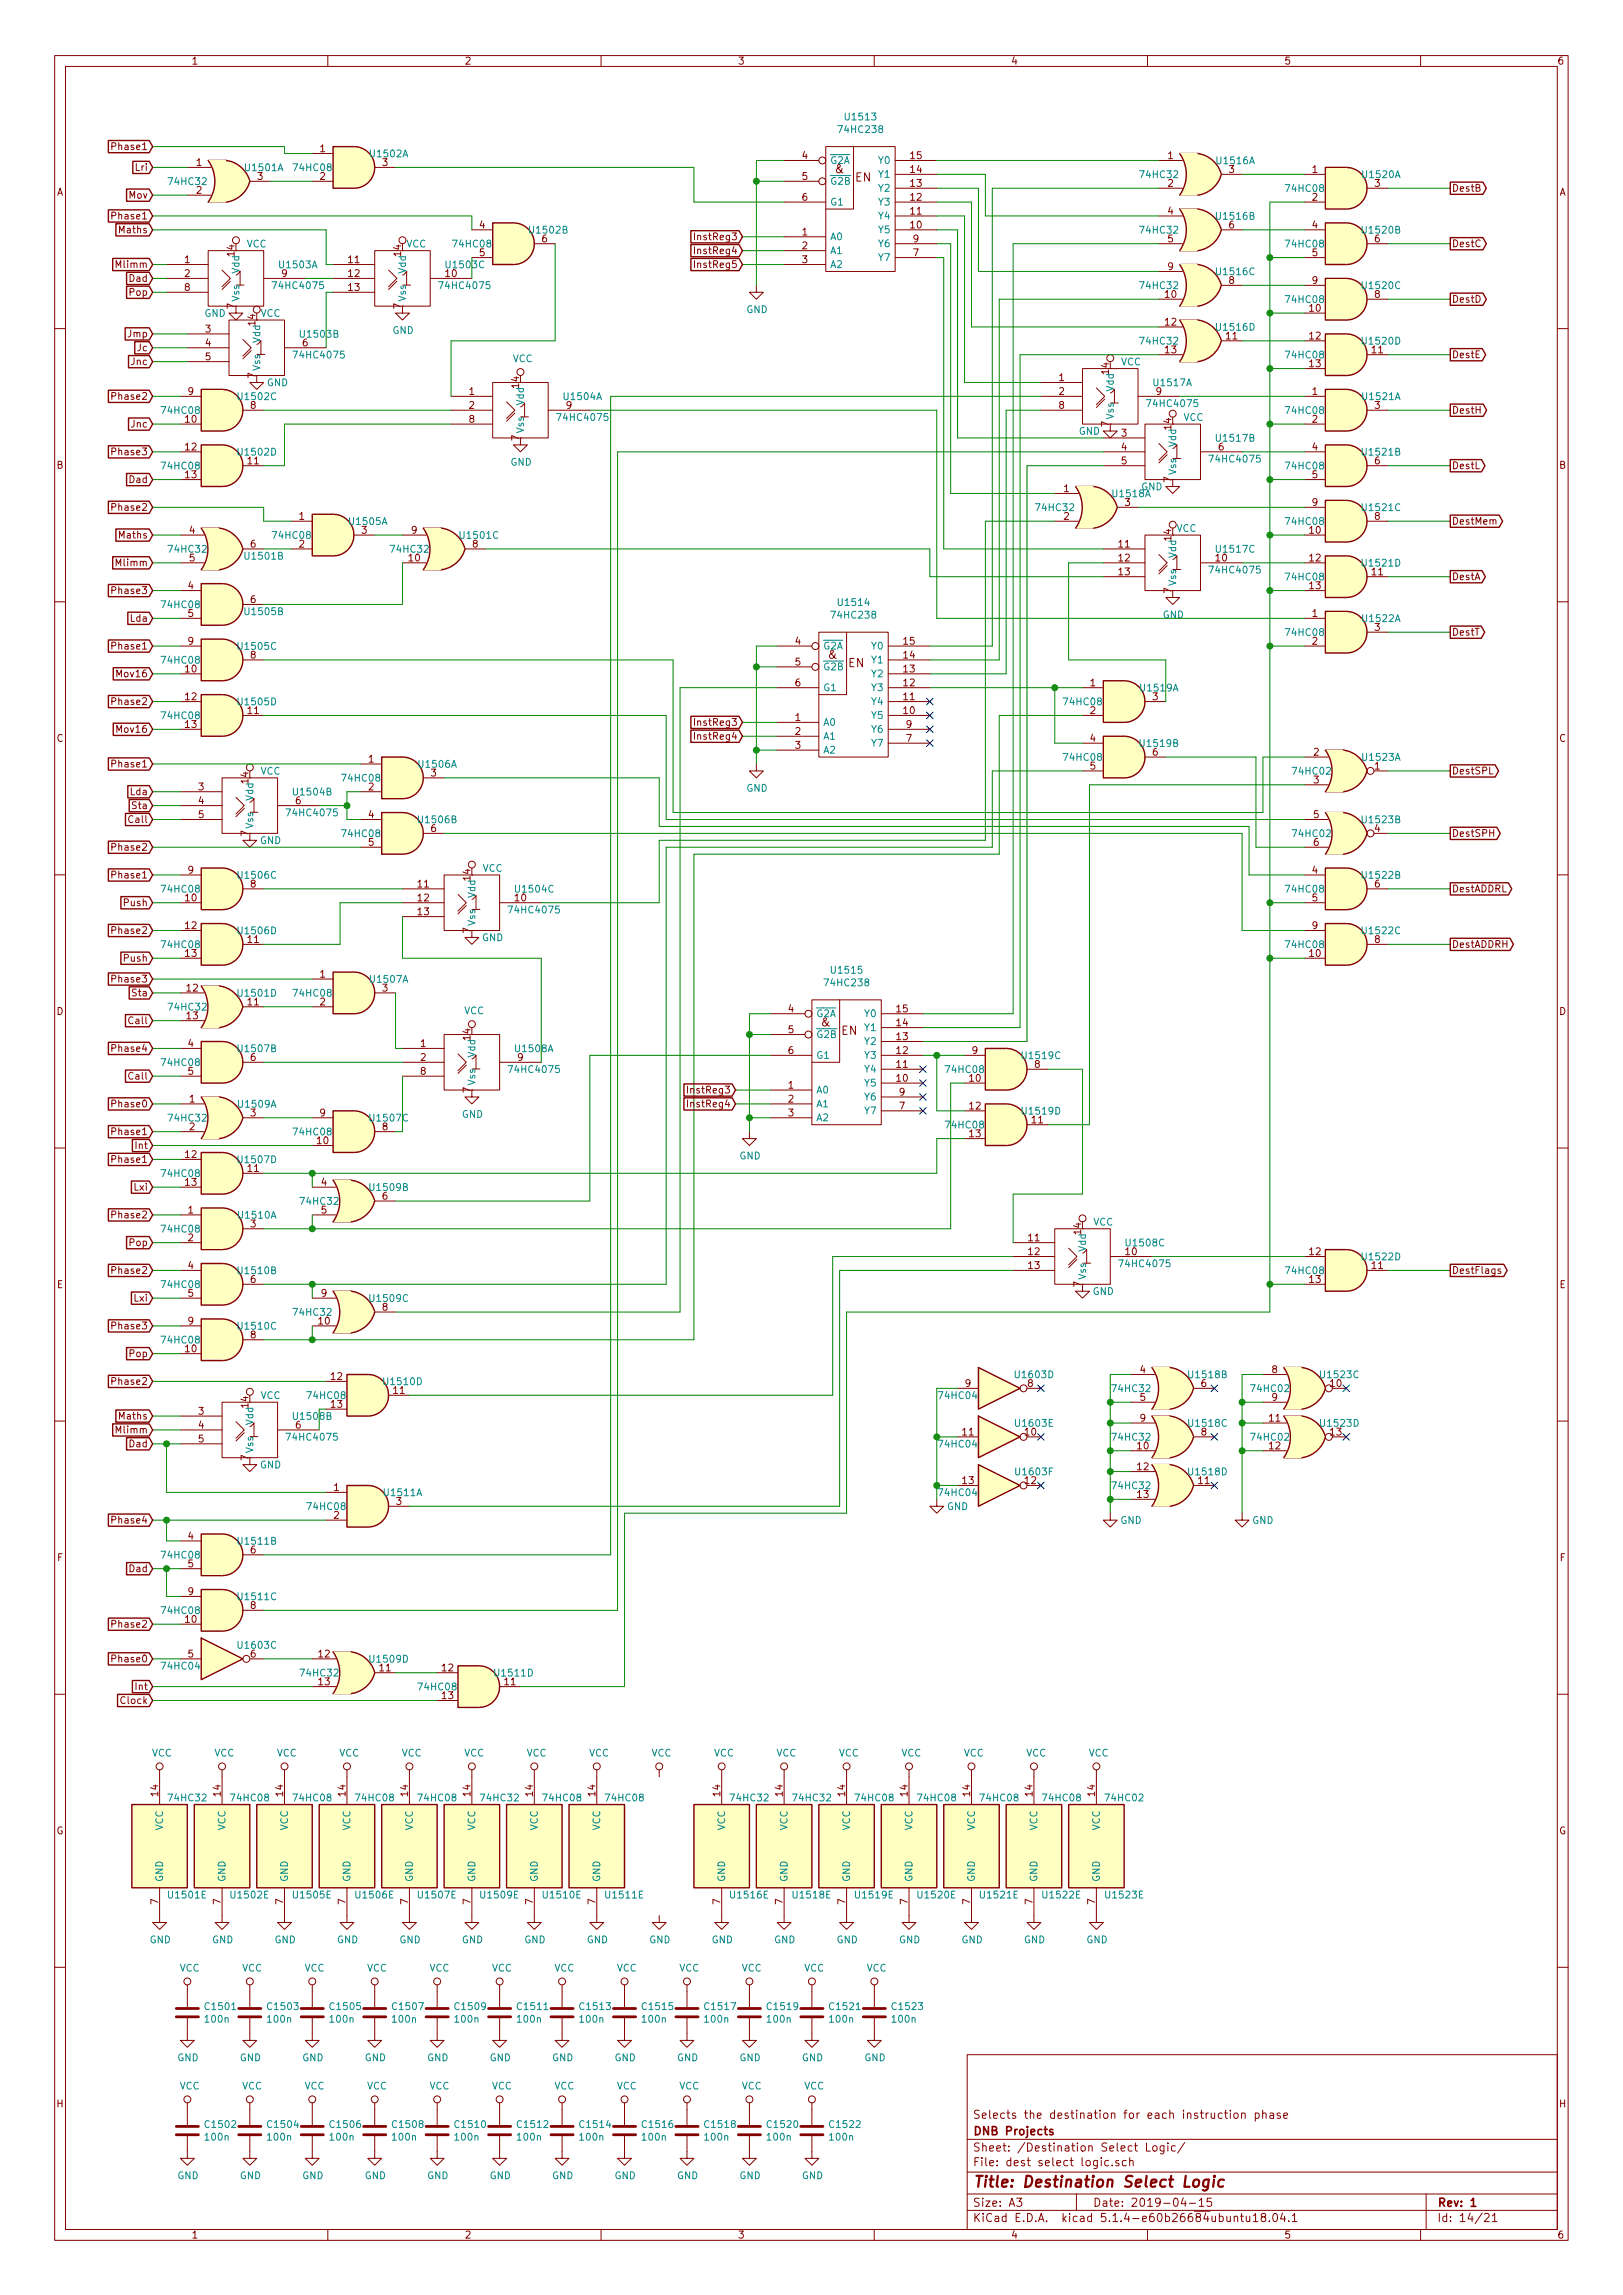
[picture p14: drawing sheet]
<svg xmlns="http://www.w3.org/2000/svg" width="297mm" height="420mm" viewBox="0 0 297 420" stroke-linecap="round" stroke-linejoin="round" font-family="sans-serif">
<defs><g id="words">
<g font-size="3.5" fill="#008484">
<text x="43" y="52.3">1</text>
<text x="73.5" y="52.3">1</text>
<text x="46.8" y="65">1</text>
<text x="95" y="76.4">1</text>
<text x="203" y="73.9">1</text>
<text x="214.4" y="84.1">1</text>
<text x="214.4" y="104.4">1</text>
<text x="45.5" y="148.8">1</text>
<text x="86.2" y="166.6">1</text>
<text x="86.2" y="195.8">1</text>
<text x="197.9" y="231.4">1</text>
<text x="45.5" y="263.1">1</text>
</g>
<text font-size="2.8" fill="#840000" x="178" y="400.4">Title: Destination Select Logic</text>
<g font-size="2.1" fill="#008484">
<text x="152.9" y="31.7">&amp;</text>
<text x="151.6" y="120.6">&amp;</text>
<text x="150.4" y="187.9">&amp;</text>
</g>
<g font-size="2.1" fill="#840000">
<text x="156.5" y="33.2">EN</text>
<text x="155.2" y="122.1">EN</text>
<text x="154" y="189.5">EN</text>
<text x="178" y="387.9">Selects the destination for each instruction phase</text>
<text x="178" y="393.9">Sheet: /Destination Select Logic/</text>
<text x="178" y="390.9">DNB Projects</text>
<text x="178" y="396.6">File: dest select logic.sch</text>
<text x="178" y="406.8">KiCad E.D.A. kicad 5.1.4-e60b26684ubuntu18.04.1</text>
<text x="178" y="404">Size: A3</text>
<text x="200" y="404">Date: 2019-04-15</text>
<text x="263" y="404">Rev: 1</text>
<text x="263" y="406.8">Id: 14/21</text>
</g>
<g font-size="1.8" fill="#840000">
<text x="35" y="11.8">1</text>
<text x="85" y="11.8">2</text>
<text x="135" y="11.8">3</text>
<text x="185" y="11.8">4</text>
<text x="235" y="11.8">5</text>
<text x="285" y="11.8">6</text>
<text x="21" y="27.5">Phase1</text>
<text x="58.6" y="27.9">1</text>
<text x="146.8" y="29.1">4</text>
<text x="166.7" y="29.1">15</text>
<text x="213.8" y="29.1">1</text>
<text x="10.4" y="35.8">A</text>
<text x="24.9" y="31.3">Lri</text>
<text x="36" y="30.4">1</text>
<text x="36" y="35.5">2</text>
<text x="47.1" y="32.9">3</text>
<text x="58.6" y="32.9">2</text>
<text x="70" y="30.4">3</text>
<text x="146.8" y="32.9">5</text>
<text x="166.7" y="34.2">13</text>
<text x="166.7" y="31.7">14</text>
<text x="213.8" y="34.2">2</text>
<text x="224.9" y="31.7">3</text>
<text x="240.2" y="31.7">1</text>
<text x="251.6" y="34.2">3</text>
<text x="265.7" y="35.1">DestB</text>
<text x="285.4" y="35.8">A</text>
<text x="21" y="40.2">Phase1</text>
<text x="23.6" y="36.4">Mov</text>
<text x="87.8" y="41.8">4</text>
<text x="146.8" y="36.7">6</text>
<text x="166.7" y="41.8">10</text>
<text x="166.7" y="39.3">11</text>
<text x="166.7" y="36.7">12</text>
<text x="213.8" y="39.3">4</text>
<text x="224.9" y="41.8">6</text>
<text x="240.2" y="36.7">2</text>
<text x="240.2" y="41.8">4</text>
<text x="22" y="42.7">Maths</text>
<text x="42.9" y="46.9" transform="rotate(-90 42.9 46.9)">14</text>
<text x="73.4" y="46.9" transform="rotate(-90 73.4 46.9)">14</text>
<text x="87.8" y="46.9">5</text>
<text x="99.2" y="44.4">6</text>
<text x="127.6" y="46.5">InstReg4</text>
<text x="127.6" y="44">InstReg3</text>
<text x="146.8" y="43.1">1</text>
<text x="146.8" y="45.6">2</text>
<text x="167.2" y="46.9">7</text>
<text x="167.2" y="44.4">9</text>
<text x="213.8" y="44.4">5</text>
<text x="240.2" y="46.9">5</text>
<text x="251.6" y="44.4">6</text>
<text x="265.7" y="45.3">DestC</text>
<text x="21.5" y="49.1">Mlimm</text>
<text x="23.8" y="51.6">Dad</text>
<text x="33.8" y="48.2">1</text>
<text x="33.8" y="50.7">2</text>
<text x="33.8" y="53.3">8</text>
<text x="51.6" y="50.7">9</text>
<text x="63.8" y="48.2">11</text>
<text x="63.8" y="50.7">12</text>
<text x="63.8" y="53.3">13</text>
<text x="127.6" y="49.1">InstReg5</text>
<text x="146.8" y="48.2">3</text>
<text x="213.8" y="49.4">9</text>
<text x="224.9" y="52">8</text>
<text x="240.2" y="52">9</text>
<text x="23.8" y="54.1">Pop</text>
<text x="42.9" y="56.5" transform="rotate(-90 42.9 56.5)">7</text>
<text x="46.7" y="59.6" transform="rotate(-90 46.7 59.6)">14</text>
<text x="73.4" y="56.5" transform="rotate(-90 73.4 56.5)">7</text>
<text x="213.3" y="59.6">12</text>
<text x="213.3" y="54.5">10</text>
<text x="239.7" y="57.1">10</text>
<text x="251.6" y="54.5">8</text>
<text x="265.7" y="55.4">DestD</text>
<text x="23.5" y="61.8">Jmp</text>
<text x="25.2" y="64.3">Jc</text>
<text x="37.6" y="60.9">3</text>
<text x="37.6" y="63.4">4</text>
<text x="37.6" y="66">5</text>
<text x="55.4" y="63.4">6</text>
<text x="213.3" y="64.7">13</text>
<text x="224.5" y="62.1">11</text>
<text x="239.7" y="62.1">12</text>
<text x="251.1" y="64.7">11</text>
<text x="265.7" y="65.6">DestE</text>
<text x="24.1" y="66.8">Jnc</text>
<text x="46.7" y="69.2" transform="rotate(-90 46.7 69.2)">7</text>
<text x="95" y="71" transform="rotate(-90 95 71)">14</text>
<text x="193.8" y="69.8">1</text>
<text x="202.9" y="68.4" transform="rotate(-90 202.9 68.4)">14</text>
<text x="239.7" y="67.2">13</text>
<text x="21" y="73.2">Phase2</text>
<text x="34" y="77.4">10</text>
<text x="34.4" y="72.3">9</text>
<text x="45.9" y="74.8">8</text>
<text x="85.9" y="72.3">1</text>
<text x="85.9" y="74.8">2</text>
<text x="85.9" y="77.4">8</text>
<text x="103.7" y="74.8">9</text>
<text x="193.8" y="72.3">2</text>
<text x="193.8" y="74.8">8</text>
<text x="211.6" y="72.3">9</text>
<text x="240.2" y="72.3">1</text>
<text x="240.2" y="77.4">2</text>
<text x="251.6" y="74.8">3</text>
<text x="265.7" y="75.7">DestH</text>
<text x="21" y="83.4">Phase3</text>
<text x="24.1" y="78.3">Jnc</text>
<text x="34" y="82.5">12</text>
<text x="95" y="80.7" transform="rotate(-90 95 80.7)">7</text>
<text x="202.9" y="78.1" transform="rotate(-90 202.9 78.1)">7</text>
<text x="205.3" y="79.9">3</text>
<text x="205.3" y="82.5">4</text>
<text x="214.4" y="78.6" transform="rotate(-90 214.4 78.6)">14</text>
<text x="223" y="82.5">6</text>
<text x="240.2" y="82.5">4</text>
<text x="10.4" y="85.8">B</text>
<text x="23.8" y="88.4">Dad</text>
<text x="34" y="87.5">13</text>
<text x="45.4" y="85">11</text>
<text x="205.3" y="85">5</text>
<text x="214.4" y="88.3" transform="rotate(-90 214.4 88.3)">7</text>
<text x="240.2" y="87.5">5</text>
<text x="251.6" y="85">6</text>
<text x="265.7" y="85.9">DestL</text>
<text x="285.4" y="85.8">B</text>
<text x="21" y="93.5">Phase2</text>
<text x="54.8" y="95.2">1</text>
<text x="194.7" y="90.1">1</text>
<text x="194.7" y="95.2">2</text>
<text x="205.9" y="92.6">3</text>
<text x="240.2" y="92.6">9</text>
<text x="251.6" y="95.2">8</text>
<text x="22" y="98.6">Maths</text>
<text x="34.7" y="97.7">4</text>
<text x="45.9" y="100.2">6</text>
<text x="54.8" y="100.2">2</text>
<text x="66.2" y="97.7">3</text>
<text x="75.3" y="97.7">9</text>
<text x="86.5" y="100.2">8</text>
<text x="204.8" y="100.2">11</text>
<text x="214.4" y="98.9" transform="rotate(-90 214.4 98.9)">14</text>
<text x="239.7" y="97.7">10</text>
<text x="265.7" y="96.1">DestMem</text>
<text x="21.5" y="103.7">Mlimm</text>
<text x="34.4" y="107.9">4</text>
<text x="34.7" y="102.8">5</text>
<text x="74.9" y="102.8">10</text>
<text x="204.8" y="102.8">12</text>
<text x="204.8" y="105.3">13</text>
<text x="239.7" y="102.8">12</text>
<text x="239.7" y="107.9">13</text>
<text x="251.1" y="105.3">11</text>
<text x="265.7" y="106.2">DestA</text>
<text x="21" y="108.8">Phase3</text>
<text x="24" y="113.8">Lda</text>
<text x="34.4" y="112.9">5</text>
<text x="45.9" y="110.4">6</text>
<text x="214.4" y="108.6" transform="rotate(-90 214.4 108.6)">7</text>
<text x="240.2" y="112.9">1</text>
<text x="21" y="118.9">Phase1</text>
<text x="34.4" y="118">9</text>
<text x="145.6" y="118">4</text>
<text x="165.4" y="118">15</text>
<text x="240.2" y="118">2</text>
<text x="251.6" y="115.5">3</text>
<text x="265.7" y="116.4">DestT</text>
<text x="21.6" y="124">Mov16</text>
<text x="34" y="123.1">10</text>
<text x="45.9" y="120.6">8</text>
<text x="145.6" y="121.8">5</text>
<text x="145.6" y="125.6">6</text>
<text x="165.4" y="125.6">12</text>
<text x="165.4" y="123.1">13</text>
<text x="165.4" y="120.6">14</text>
<text x="199.5" y="125.6">1</text>
<text x="21" y="129.1">Phase2</text>
<text x="34" y="128.2">12</text>
<text x="45.4" y="130.7">11</text>
<text x="145.6" y="132">1</text>
<text x="165.4" y="130.7">10</text>
<text x="165.4" y="128.2">11</text>
<text x="199.5" y="130.7">2</text>
<text x="211" y="128.2">3</text>
<text x="10.4" y="135.8">C</text>
<text x="21.6" y="134.2">Mov16</text>
<text x="34" y="133.3">13</text>
<text x="127.6" y="132.9">InstReg3</text>
<text x="127.6" y="135.4">InstReg4</text>
<text x="145.6" y="134.5">2</text>
<text x="145.6" y="137.1">3</text>
<text x="165.9" y="135.8">7</text>
<text x="165.9" y="133.3">9</text>
<text x="199.5" y="135.8">4</text>
<text x="285.4" y="135.8">C</text>
<text x="21" y="140.5">Phase1</text>
<text x="45.5" y="143.4" transform="rotate(-90 45.5 143.4)">14</text>
<text x="67.5" y="139.6">1</text>
<text x="78.9" y="142.2">3</text>
<text x="199.5" y="140.9">5</text>
<text x="211" y="138.3">6</text>
<text x="240.4" y="138.3">2</text>
<text x="240.4" y="143.4">3</text>
<text x="251.6" y="140.9">1</text>
<text x="265.7" y="141.8">DestSPL</text>
<text x="24" y="145.6">Lda</text>
<text x="24.4" y="148.1">Sta</text>
<text x="36.3" y="144.7">3</text>
<text x="36.3" y="147.2">4</text>
<text x="36.3" y="149.8">5</text>
<text x="54.1" y="147.2">6</text>
<text x="67.5" y="149.8">4</text>
<text x="67.5" y="144.7">2</text>
<text x="240.4" y="149.8">5</text>
<text x="21" y="155.7">Phase2</text>
<text x="23.9" y="150.7">Call</text>
<text x="45.5" y="153.1" transform="rotate(-90 45.5 153.1)">7</text>
<text x="67.5" y="154.9">5</text>
<text x="78.9" y="152.3">6</text>
<text x="240.4" y="154.9">6</text>
<text x="251.6" y="152.3">4</text>
<text x="265.7" y="153.2">DestSPH</text>
<text x="21" y="160.8">Phase1</text>
<text x="34.4" y="159.9">9</text>
<text x="86.1" y="161.2" transform="rotate(-90 86.1 161.2)">14</text>
<text x="240.2" y="159.9">4</text>
<text x="22.8" y="165.9">Push</text>
<text x="34" y="165">10</text>
<text x="45.9" y="162.5">8</text>
<text x="76.5" y="162.5">11</text>
<text x="76.5" y="165">12</text>
<text x="76.5" y="167.6">13</text>
<text x="240.2" y="165">5</text>
<text x="251.6" y="162.5">6</text>
<text x="265.7" y="163.4">DestADDRL</text>
<text x="21" y="171">Phase2</text>
<text x="34" y="170.1">12</text>
<text x="45.4" y="172.6">11</text>
<text x="86.1" y="170.8" transform="rotate(-90 86.1 170.8)">7</text>
<text x="240.2" y="170.1">9</text>
<text x="251.6" y="172.6">8</text>
<text x="265.7" y="173.5">DestADDRH</text>
<text x="21" y="179.9">Phase3</text>
<text x="22.8" y="176.1">Push</text>
<text x="34" y="175.2">13</text>
<text x="58.6" y="179">1</text>
<text x="239.7" y="175.2">10</text>
<text x="10.4" y="185.8">D</text>
<text x="24.4" y="182.4">Sta</text>
<text x="34.2" y="181.5">12</text>
<text x="45.4" y="184.1">11</text>
<text x="58.6" y="184.1">2</text>
<text x="70" y="181.5">3</text>
<text x="144.3" y="185.3">4</text>
<text x="164.1" y="185.3">15</text>
<text x="285.4" y="185.8">D</text>
<text x="23.9" y="187.5">Call</text>
<text x="34.2" y="186.6">13</text>
<text x="34.4" y="191.7">4</text>
<text x="77" y="191.7">1</text>
<text x="86.1" y="190.4" transform="rotate(-90 86.1 190.4)">14</text>
<text x="144.3" y="189.1">5</text>
<text x="164.1" y="190.4">13</text>
<text x="164.1" y="187.9">14</text>
<text x="21" y="192.6">Phase4</text>
<text x="23.9" y="197.7">Call</text>
<text x="34.4" y="196.8">5</text>
<text x="45.9" y="194.2">6</text>
<text x="77" y="194.2">2</text>
<text x="77" y="196.8">8</text>
<text x="94.8" y="194.2">9</text>
<text x="144.3" y="193">6</text>
<text x="164.1" y="195.5">11</text>
<text x="164.1" y="193">12</text>
<text x="178" y="193">9</text>
<text x="189.4" y="195.5">8</text>
<text x="21" y="202.7">Phase0</text>
<text x="34.7" y="201.8">1</text>
<text x="86.1" y="200" transform="rotate(-90 86.1 200)">7</text>
<text x="126.4" y="202.7">InstReg4</text>
<text x="126.4" y="200.2">InstReg3</text>
<text x="144.3" y="199.3">1</text>
<text x="144.3" y="201.8">2</text>
<text x="164.1" y="198">10</text>
<text x="164.6" y="203.1">7</text>
<text x="164.6" y="200.6">9</text>
<text x="177.5" y="203.1">12</text>
<text x="177.5" y="198">10</text>
<text x="21" y="207.8">Phase1</text>
<text x="34.7" y="206.9">2</text>
<text x="45.9" y="204.4">3</text>
<text x="58.1" y="209.5">10</text>
<text x="58.6" y="204.4">9</text>
<text x="70" y="206.9">8</text>
<text x="144.3" y="204.4">3</text>
<text x="177.5" y="208.2">13</text>
<text x="188.9" y="205.7">11</text>
<text x="21" y="212.9">Phase1</text>
<text x="25" y="210.4">Int</text>
<text x="34" y="212">12</text>
<text x="45.4" y="214.5">11</text>
<text x="24.6" y="218">Lxi</text>
<text x="34" y="217.1">13</text>
<text x="58.8" y="217.1">4</text>
<text x="70" y="219.6">6</text>
<text x="21" y="223.1">Phase2</text>
<text x="34.4" y="222.2">1</text>
<text x="34.4" y="227.2">2</text>
<text x="45.9" y="224.7">3</text>
<text x="58.8" y="222.2">5</text>
<text x="188.3" y="227.2">11</text>
<text x="197.9" y="225.9" transform="rotate(-90 197.9 225.9)">14</text>
<text x="21" y="233.2">Phase2</text>
<text x="23.8" y="228.1">Pop</text>
<text x="34.4" y="232.3">4</text>
<text x="188.3" y="229.8">12</text>
<text x="188.3" y="232.3">13</text>
<text x="239.7" y="229.8">12</text>
<text x="251.1" y="232.3">11</text>
<text x="265.7" y="233.2">DestFlags</text>
<text x="10.4" y="235.8">E</text>
<text x="24.6" y="238.3">Lxi</text>
<text x="34.4" y="237.4">5</text>
<text x="45.9" y="234.9">6</text>
<text x="58.8" y="237.4">9</text>
<text x="70" y="239.9">8</text>
<text x="197.9" y="235.6" transform="rotate(-90 197.9 235.6)">7</text>
<text x="239.7" y="234.9">13</text>
<text x="285.4" y="235.8">E</text>
<text x="21" y="243.4">Phase3</text>
<text x="34.4" y="242.5">9</text>
<text x="45.9" y="245">8</text>
<text x="58.3" y="242.5">10</text>
<text x="23.8" y="248.5">Pop</text>
<text x="34" y="247.6">10</text>
<text x="208.7" y="251.4">4</text>
<text x="232.8" y="251.4">8</text>
<text x="21" y="253.5">Phase2</text>
<text x="45.5" y="257.7" transform="rotate(-90 45.5 257.7)">14</text>
<text x="60.6" y="252.6">12</text>
<text x="60.6" y="257.7">13</text>
<text x="72.1" y="255.2">11</text>
<text x="176.7" y="253.9">9</text>
<text x="188.1" y="253.9">8</text>
<text x="208.7" y="256.5">5</text>
<text x="219.9" y="253.9">6</text>
<text x="232.8" y="256.5">9</text>
<text x="243.5" y="253.9">10</text>
<text x="21.5" y="262.4">Mlimm</text>
<text x="22" y="259.9">Maths</text>
<text x="36.3" y="259">3</text>
<text x="36.3" y="261.5">4</text>
<text x="54.1" y="261.5">6</text>
<text x="176.2" y="262.8">11</text>
<text x="187.6" y="262.8">10</text>
<text x="208.7" y="260.3">9</text>
<text x="219.9" y="262.8">8</text>
<text x="232.3" y="260.3">11</text>
<text x="243.5" y="262.8">13</text>
<text x="23.8" y="265">Dad</text>
<text x="36.3" y="264.1">5</text>
<text x="45.5" y="267.4" transform="rotate(-90 45.5 267.4)">7</text>
<text x="208.2" y="265.3">10</text>
<text x="208.2" y="269.2">12</text>
<text x="232.3" y="265.3">12</text>
<text x="61.1" y="273">1</text>
<text x="72.5" y="275.5">3</text>
<text x="176.2" y="271.7">13</text>
<text x="187.6" y="271.7">12</text>
<text x="208.2" y="274.2">13</text>
<text x="219.4" y="271.7">11</text>
<text x="21" y="278.9">Phase4</text>
<text x="34.4" y="281.9">4</text>
<text x="61.1" y="278">2</text>
<text x="10.5" y="285.8">F</text>
<text x="23.8" y="287.8">Dad</text>
<text x="34.4" y="286.9">5</text>
<text x="45.9" y="284.4">6</text>
<text x="285.5" y="285.8">F</text>
<text x="34.4" y="292">9</text>
<text x="21" y="298">Phase2</text>
<text x="34" y="297.1">10</text>
<text x="45.9" y="294.6">8</text>
<text x="21" y="304.3">Phase0</text>
<text x="34.4" y="303.4">5</text>
<text x="45.9" y="303.4">6</text>
<text x="58.3" y="303.4">12</text>
<text x="69.5" y="306">11</text>
<text x="80.9" y="306">12</text>
<text x="22.3" y="312">Clock</text>
<text x="25" y="309.4">Int</text>
<text x="58.3" y="308.5">13</text>
<text x="80.9" y="311.1">13</text>
<text x="92.4" y="308.5">11</text>
<text x="29" y="328.8" transform="rotate(-90 29 328.8)">14</text>
<text x="40.4" y="328.8" transform="rotate(-90 40.4 328.8)">14</text>
<text x="51.8" y="328.8" transform="rotate(-90 51.8 328.8)">14</text>
<text x="63.2" y="328.8" transform="rotate(-90 63.2 328.8)">14</text>
<text x="74.7" y="328.8" transform="rotate(-90 74.7 328.8)">14</text>
<text x="86.1" y="328.8" transform="rotate(-90 86.1 328.8)">14</text>
<text x="97.5" y="328.8" transform="rotate(-90 97.5 328.8)">14</text>
<text x="109" y="328.8" transform="rotate(-90 109 328.8)">14</text>
<text x="131.8" y="328.8" transform="rotate(-90 131.8 328.8)">14</text>
<text x="143.3" y="328.8" transform="rotate(-90 143.3 328.8)">14</text>
<text x="154.7" y="328.8" transform="rotate(-90 154.7 328.8)">14</text>
<text x="166.1" y="328.8" transform="rotate(-90 166.1 328.8)">14</text>
<text x="177.5" y="328.8" transform="rotate(-90 177.5 328.8)">14</text>
<text x="189" y="328.8" transform="rotate(-90 189 328.8)">14</text>
<text x="200.4" y="328.8" transform="rotate(-90 200.4 328.8)">14</text>
<text x="10.3" y="335.8">G</text>
<text x="285.3" y="335.8">G</text>
<text x="29" y="348.6" transform="rotate(-90 29 348.6)">7</text>
<text x="40.4" y="348.6" transform="rotate(-90 40.4 348.6)">7</text>
<text x="51.8" y="348.6" transform="rotate(-90 51.8 348.6)">7</text>
<text x="63.2" y="348.6" transform="rotate(-90 63.2 348.6)">7</text>
<text x="74.7" y="348.6" transform="rotate(-90 74.7 348.6)">7</text>
<text x="86.1" y="348.6" transform="rotate(-90 86.1 348.6)">7</text>
<text x="97.5" y="348.6" transform="rotate(-90 97.5 348.6)">7</text>
<text x="109" y="348.6" transform="rotate(-90 109 348.6)">7</text>
<text x="131.8" y="348.6" transform="rotate(-90 131.8 348.6)">7</text>
<text x="143.3" y="348.6" transform="rotate(-90 143.3 348.6)">7</text>
<text x="154.7" y="348.6" transform="rotate(-90 154.7 348.6)">7</text>
<text x="166.1" y="348.6" transform="rotate(-90 166.1 348.6)">7</text>
<text x="177.5" y="348.6" transform="rotate(-90 177.5 348.6)">7</text>
<text x="189" y="348.6" transform="rotate(-90 189 348.6)">7</text>
<text x="200.4" y="348.6" transform="rotate(-90 200.4 348.6)">7</text>
<text x="10.4" y="385.8">H</text>
<text x="285.4" y="385.8">H</text>
<text x="35" y="409.8">1</text>
<text x="85" y="409.8">2</text>
<text x="135" y="409.8">3</text>
<text x="185" y="409.8">4</text>
<text x="235" y="409.8">5</text>
<text x="285" y="409.8">6</text>
</g>
<g font-size="1.8" fill="#008484">
<text x="154.9" y="22">U1513</text>
<text x="67.9" y="28.8">U1502A</text>
<text x="153.7" y="24.4">74HC238</text>
<text x="31.1" y="33.9">74HC32</text>
<text x="45" y="31.3">U1501A</text>
<text x="53.9" y="31.3">74HC08</text>
<text x="151.9" y="30">G2A</text>
<text x="151.9" y="33.8">G2B</text>
<text x="160.9" y="35.1">Y2</text>
<text x="160.9" y="32.6">Y1</text>
<text x="160.9" y="30">Y0</text>
<text x="208.9" y="32.6">74HC32</text>
<text x="222.8" y="30.1">U1516A</text>
<text x="235.5" y="35.1">74HC08</text>
<text x="249.5" y="32.6">U1520A</text>
<text x="151.9" y="37.6">G1</text>
<text x="160.9" y="40.2">Y4</text>
<text x="160.9" y="37.6">Y3</text>
<text x="222.8" y="40.2">U1516B</text>
<text x="45.1" y="45.3">VCC</text>
<text x="74.3" y="45.3">VCC</text>
<text x="83.1" y="45.3">74HC08</text>
<text x="97.1" y="42.8">U1502B</text>
<text x="151.9" y="44">A0</text>
<text x="151.9" y="46.5">A1</text>
<text x="160.9" y="42.7">Y5</text>
<text x="160.9" y="47.8">Y7</text>
<text x="160.9" y="45.3">Y6</text>
<text x="208.9" y="42.8">74HC32</text>
<text x="235.5" y="45.3">74HC08</text>
<text x="249.5" y="42.8">U1520B</text>
<text x="43.8" y="50" transform="rotate(-90 43.8 50)">Vdd</text>
<text x="50.3" y="52.9">74HC4075</text>
<text x="51.3" y="49.1">U1503A</text>
<text x="74.3" y="50" transform="rotate(-90 74.3 50)">Vdd</text>
<text x="80.8" y="52.9">74HC4075</text>
<text x="81.6" y="50.7">10</text>
<text x="81.8" y="49.1">U1503C</text>
<text x="151.9" y="49.1">A2</text>
<text x="208.9" y="52.9">74HC32</text>
<text x="222.8" y="50.4">U1516C</text>
<text x="249.5" y="52.9">U1520C</text>
<text x="37.4" y="58">GND</text>
<text x="43.8" y="55.3" transform="rotate(-90 43.8 55.3)">Vss</text>
<text x="47.7" y="58">VCC</text>
<text x="74.3" y="55.3" transform="rotate(-90 74.3 55.3)">Vss</text>
<text x="136.6" y="57.3">GND</text>
<text x="235.5" y="55.5">74HC08</text>
<text x="47.6" y="62.7" transform="rotate(-90 47.6 62.7)">Vdd</text>
<text x="54.1" y="65.6">74HC4075</text>
<text x="55.2" y="61.8">U1503B</text>
<text x="71.8" y="61.1">GND</text>
<text x="208.9" y="63.1">74HC32</text>
<text x="222.8" y="60.5">U1516D</text>
<text x="235.5" y="65.6">74HC08</text>
<text x="249.5" y="63.1">U1520D</text>
<text x="47.6" y="68" transform="rotate(-90 47.6 68)">Vss</text>
<text x="48.8" y="70.7">GND</text>
<text x="93.8" y="66.3">VCC</text>
<text x="203.8" y="71.6" transform="rotate(-90 203.8 71.6)">Vdd</text>
<text x="205.2" y="66.9">VCC</text>
<text x="211.3" y="70.7">U1517A</text>
<text x="29.8" y="75.8">74HC08</text>
<text x="43.8" y="73.2">U1502C</text>
<text x="95.9" y="74.1" transform="rotate(-90 95.9 74.1)">Vdd</text>
<text x="102.4" y="77.1">74HC4075</text>
<text x="103.4" y="73.2">U1504A</text>
<text x="203.8" y="76.9" transform="rotate(-90 203.8 76.9)">Vss</text>
<text x="210.3" y="74.5">74HC4075</text>
<text x="216.6" y="77.1">VCC</text>
<text x="235.5" y="75.8">74HC08</text>
<text x="249.5" y="73.2">U1521A</text>
<text x="43.8" y="83.4">U1502D</text>
<text x="95.9" y="79.4" transform="rotate(-90 95.9 79.4)">Vss</text>
<text x="197.4" y="79.6">GND</text>
<text x="215.3" y="81.8" transform="rotate(-90 215.3 81.8)">Vdd</text>
<text x="222.8" y="80.9">U1517B</text>
<text x="249.5" y="83.4">U1521B</text>
<text x="29.8" y="85.9">74HC08</text>
<text x="93.4" y="85.3">GND</text>
<text x="208.9" y="89.8">GND</text>
<text x="215.3" y="87" transform="rotate(-90 215.3 87)">Vss</text>
<text x="221.8" y="84.7">74HC4075</text>
<text x="235.5" y="85.9">74HC08</text>
<text x="189.8" y="93.6">74HC32</text>
<text x="203.8" y="91">U1518A</text>
<text x="249.5" y="93.6">U1521C</text>
<text x="31.1" y="101.2">74HC32</text>
<text x="50.1" y="98.6">74HC08</text>
<text x="64.1" y="96.1">U1505A</text>
<text x="71.7" y="101.2">74HC32</text>
<text x="84.4" y="98.6">U1501C</text>
<text x="215.3" y="97.4">VCC</text>
<text x="222.8" y="101.2">U1517C</text>
<text x="235.5" y="96.1">74HC08</text>
<text x="45" y="102.5">U1501B</text>
<text x="215.3" y="107.4" transform="rotate(-90 215.3 107.4)">Vss</text>
<text x="215.3" y="102.1" transform="rotate(-90 215.3 102.1)">Vdd</text>
<text x="221.8" y="105">74HC4075</text>
<text x="222.6" y="102.8">10</text>
<text x="235.5" y="106.3">74HC08</text>
<text x="249.5" y="103.7">U1521D</text>
<text x="29.8" y="111.3">74HC08</text>
<text x="45" y="112.6">U1505B</text>
<text x="152.5" y="113.3">74HC238</text>
<text x="153.6" y="110.9">U1514</text>
<text x="212.8" y="113.2">GND</text>
<text x="249.5" y="113.9">U1522A</text>
<text x="43.8" y="119">U1505C</text>
<text x="150.6" y="118.9">G2A</text>
<text x="159.6" y="118.9">Y0</text>
<text x="235.5" y="116.4">74HC08</text>
<text x="29.8" y="121.5">74HC08</text>
<text x="150.6" y="122.7">G2B</text>
<text x="159.6" y="124">Y2</text>
<text x="159.6" y="121.5">Y1</text>
<text x="29.8" y="131.7">74HC08</text>
<text x="43.8" y="129.1">U1505D</text>
<text x="150.6" y="126.5">G1</text>
<text x="159.6" y="131.6">Y5</text>
<text x="159.6" y="129.1">Y4</text>
<text x="159.6" y="126.5">Y3</text>
<text x="194.9" y="129.1">74HC08</text>
<text x="208.9" y="126.6">U1519A</text>
<text x="150.6" y="132.9">A0</text>
<text x="150.6" y="135.4">A1</text>
<text x="150.6" y="138">A2</text>
<text x="159.6" y="136.7">Y7</text>
<text x="159.6" y="134.2">Y6</text>
<text x="208.9" y="136.7">U1519B</text>
<text x="47.7" y="141.8">VCC</text>
<text x="62.8" y="143.1">74HC08</text>
<text x="76.8" y="140.6">U1506A</text>
<text x="194.9" y="139.3">74HC08</text>
<text x="236.8" y="141.8">74HC02</text>
<text x="249.5" y="139.3">U1523A</text>
<text x="46.4" y="146.5" transform="rotate(-90 46.4 146.5)">Vdd</text>
<text x="52.9" y="149.4">74HC4075</text>
<text x="53.9" y="145.6">U1504B</text>
<text x="136.6" y="144.9">GND</text>
<text x="46.4" y="151.8" transform="rotate(-90 46.4 151.8)">Vss</text>
<text x="47.6" y="154.5">GND</text>
<text x="62.8" y="153.3">74HC08</text>
<text x="76.8" y="150.7">U1506B</text>
<text x="236.8" y="153.3">74HC02</text>
<text x="249.5" y="150.7">U1523B</text>
<text x="43.8" y="160.9">U1506C</text>
<text x="88.3" y="159.6">VCC</text>
<text x="249.5" y="160.9">U1522B</text>
<text x="29.8" y="163.4">74HC08</text>
<text x="87" y="164.3" transform="rotate(-90 87 164.3)">Vdd</text>
<text x="93.5" y="167.2">74HC4075</text>
<text x="94.3" y="165">10</text>
<text x="94.5" y="163.4">U1504C</text>
<text x="235.5" y="163.4">74HC08</text>
<text x="29.8" y="173.6">74HC08</text>
<text x="43.8" y="171">U1506D</text>
<text x="87" y="169.6" transform="rotate(-90 87 169.6)">Vss</text>
<text x="88.2" y="172.3">GND</text>
<text x="235.5" y="173.6">74HC08</text>
<text x="249.5" y="171">U1522C</text>
<text x="67.9" y="179.9">U1507A</text>
<text x="152.3" y="178.2">U1515</text>
<text x="31.1" y="185">74HC32</text>
<text x="43.8" y="182.5">U1501D</text>
<text x="53.9" y="182.5">74HC08</text>
<text x="84.9" y="185.7">VCC</text>
<text x="151.2" y="180.6">74HC238</text>
<text x="149.4" y="186.2">G2A</text>
<text x="149.4" y="190">G2B</text>
<text x="158.4" y="191.3">Y2</text>
<text x="158.4" y="188.8">Y1</text>
<text x="158.4" y="186.2">Y0</text>
<text x="29.8" y="195.2">74HC08</text>
<text x="43.8" y="192.6">U1507B</text>
<text x="87" y="193.5" transform="rotate(-90 87 193.5)">Vdd</text>
<text x="93.5" y="196.4">74HC4075</text>
<text x="94.5" y="192.6">U1508A</text>
<text x="149.4" y="193.8">G1</text>
<text x="158.4" y="196.4">Y4</text>
<text x="158.4" y="193.8">Y3</text>
<text x="173.3" y="196.4">74HC08</text>
<text x="187.3" y="193.9">U1519C</text>
<text x="43.8" y="202.8">U1509A</text>
<text x="87" y="198.8" transform="rotate(-90 87 198.8)">Vss</text>
<text x="149.4" y="200.2">A0</text>
<text x="149.4" y="202.7">A1</text>
<text x="158.4" y="198.9">Y5</text>
<text x="158.4" y="201.5">Y6</text>
<text x="31.1" y="205.3">74HC32</text>
<text x="53.9" y="207.9">74HC08</text>
<text x="67.9" y="205.3">U1507C</text>
<text x="84.5" y="204.6">GND</text>
<text x="149.4" y="205.3">A2</text>
<text x="158.4" y="204">Y7</text>
<text x="173.3" y="206.6">74HC08</text>
<text x="187.3" y="204.1">U1519D</text>
<text x="29.8" y="215.5">74HC08</text>
<text x="43.8" y="212.9">U1507D</text>
<text x="135.3" y="212.3">GND</text>
<text x="55.2" y="220.6">74HC32</text>
<text x="67.9" y="218">U1509B</text>
<text x="29.8" y="225.6">74HC08</text>
<text x="43.8" y="223.1">U1510A</text>
<text x="200.1" y="224.4">VCC</text>
<text x="43.8" y="233.3">U1510B</text>
<text x="198.8" y="229.1" transform="rotate(-90 198.8 229.1)">Vdd</text>
<text x="205.3" y="232">74HC4075</text>
<text x="206" y="229.8">10</text>
<text x="206.3" y="228.2">U1508C</text>
<text x="235.5" y="233.3">74HC08</text>
<text x="249.5" y="230.7">U1522D</text>
<text x="29.8" y="235.8">74HC08</text>
<text x="67.9" y="238.3">U1509C</text>
<text x="198.8" y="234.4" transform="rotate(-90 198.8 234.4)">Vss</text>
<text x="200" y="237.1">GND</text>
<text x="29.8" y="246">74HC08</text>
<text x="43.8" y="243.4">U1510C</text>
<text x="53.9" y="240.9">74HC32</text>
<text x="47.7" y="256.1">VCC</text>
<text x="56.5" y="256.1">74HC08</text>
<text x="70.4" y="253.6">U1510D</text>
<text x="172" y="256.1">74HC04</text>
<text x="186" y="252.3">U1603D</text>
<text x="203.8" y="254.9">74HC32</text>
<text x="217.8" y="252.3">U1518B</text>
<text x="229.2" y="254.9">74HC02</text>
<text x="241.9" y="252.3">U1523C</text>
<text x="46.4" y="260.8" transform="rotate(-90 46.4 260.8)">Vdd</text>
<text x="52.9" y="263.7">74HC4075</text>
<text x="53.9" y="259.9">U1508B</text>
<text x="186" y="261.2">U1603E</text>
<text x="203.8" y="263.7">74HC32</text>
<text x="217.8" y="261.2">U1518C</text>
<text x="229.2" y="263.7">74HC02</text>
<text x="241.9" y="261.2">U1523D</text>
<text x="46.4" y="266.1" transform="rotate(-90 46.4 266.1)">Vss</text>
<text x="47.6" y="268.8">GND</text>
<text x="172" y="265">74HC04</text>
<text x="70.4" y="273.9">U1511A</text>
<text x="172" y="273.9">74HC04</text>
<text x="186.1" y="270.1">U1603F</text>
<text x="203.8" y="272.6">74HC32</text>
<text x="217.8" y="270.1">U1518D</text>
<text x="56.5" y="276.4">74HC08</text>
<text x="173.3" y="276.4">GND</text>
<text x="205.1" y="279">GND</text>
<text x="229.2" y="279">GND</text>
<text x="29.8" y="285.3">74HC08</text>
<text x="43.8" y="282.8">U1511B</text>
<text x="43.8" y="293">U1511C</text>
<text x="29.8" y="295.5">74HC08</text>
<text x="29.8" y="305.7">74HC04</text>
<text x="43.8" y="301.8">U1603C</text>
<text x="67.9" y="304.4">U1509D</text>
<text x="55.2" y="306.9">74HC32</text>
<text x="76.8" y="309.5">74HC08</text>
<text x="90.8" y="306.9">U1511D</text>
<text x="27.8" y="321.6">VCC</text>
<text x="39.2" y="321.6">VCC</text>
<text x="50.6" y="321.6">VCC</text>
<text x="62.1" y="321.6">VCC</text>
<text x="73.5" y="321.6">VCC</text>
<text x="84.9" y="321.6">VCC</text>
<text x="96.4" y="321.6">VCC</text>
<text x="107.8" y="321.6">VCC</text>
<text x="119.2" y="321.6">VCC</text>
<text x="130.7" y="321.6">VCC</text>
<text x="142.1" y="321.6">VCC</text>
<text x="153.5" y="321.6">VCC</text>
<text x="164.9" y="321.6">VCC</text>
<text x="176.4" y="321.6">VCC</text>
<text x="187.8" y="321.6">VCC</text>
<text x="199.2" y="321.6">VCC</text>
<text x="31" y="329.8">74HC32</text>
<text x="42.5" y="329.8">74HC08</text>
<text x="53.9" y="329.8">74HC08</text>
<text x="65.3" y="329.8">74HC08</text>
<text x="76.8" y="329.8">74HC08</text>
<text x="88.2" y="329.8">74HC32</text>
<text x="99.6" y="329.8">74HC08</text>
<text x="111" y="329.8">74HC08</text>
<text x="133.9" y="329.8">74HC32</text>
<text x="145.3" y="329.8">74HC32</text>
<text x="156.8" y="329.8">74HC08</text>
<text x="168.2" y="329.8">74HC08</text>
<text x="179.6" y="329.8">74HC08</text>
<text x="191.1" y="329.8">74HC08</text>
<text x="202.5" y="329.8">74HC02</text>
<text x="29.8" y="335.1" transform="rotate(-90 29.8 335.1)">VCC</text>
<text x="41.3" y="335.1" transform="rotate(-90 41.3 335.1)">VCC</text>
<text x="52.7" y="335.1" transform="rotate(-90 52.7 335.1)">VCC</text>
<text x="64.1" y="335.1" transform="rotate(-90 64.1 335.1)">VCC</text>
<text x="75.6" y="335.1" transform="rotate(-90 75.6 335.1)">VCC</text>
<text x="87" y="335.1" transform="rotate(-90 87 335.1)">VCC</text>
<text x="98.4" y="335.1" transform="rotate(-90 98.4 335.1)">VCC</text>
<text x="109.9" y="335.1" transform="rotate(-90 109.9 335.1)">VCC</text>
<text x="132.7" y="335.1" transform="rotate(-90 132.7 335.1)">VCC</text>
<text x="144.1" y="335.1" transform="rotate(-90 144.1 335.1)">VCC</text>
<text x="155.6" y="335.1" transform="rotate(-90 155.6 335.1)">VCC</text>
<text x="167" y="335.1" transform="rotate(-90 167 335.1)">VCC</text>
<text x="178.4" y="335.1" transform="rotate(-90 178.4 335.1)">VCC</text>
<text x="189.9" y="335.1" transform="rotate(-90 189.9 335.1)">VCC</text>
<text x="201.3" y="335.1" transform="rotate(-90 201.3 335.1)">VCC</text>
<text x="29.8" y="344.6" transform="rotate(-90 29.8 344.6)">GND</text>
<text x="31" y="347.6">U1501E</text>
<text x="41.3" y="344.6" transform="rotate(-90 41.3 344.6)">GND</text>
<text x="42.4" y="347.6">U1502E</text>
<text x="52.7" y="344.6" transform="rotate(-90 52.7 344.6)">GND</text>
<text x="53.9" y="347.6">U1505E</text>
<text x="64.1" y="344.6" transform="rotate(-90 64.1 344.6)">GND</text>
<text x="65.3" y="347.6">U1506E</text>
<text x="75.6" y="344.6" transform="rotate(-90 75.6 344.6)">GND</text>
<text x="76.7" y="347.6">U1507E</text>
<text x="87" y="344.6" transform="rotate(-90 87 344.6)">GND</text>
<text x="88.2" y="347.6">U1509E</text>
<text x="98.4" y="344.6" transform="rotate(-90 98.4 344.6)">GND</text>
<text x="99.6" y="347.6">U1510E</text>
<text x="109.9" y="344.6" transform="rotate(-90 109.9 344.6)">GND</text>
<text x="111" y="347.6">U1511E</text>
<text x="132.7" y="344.6" transform="rotate(-90 132.7 344.6)">GND</text>
<text x="133.9" y="347.6">U1516E</text>
<text x="144.1" y="344.6" transform="rotate(-90 144.1 344.6)">GND</text>
<text x="145.3" y="347.6">U1518E</text>
<text x="155.6" y="344.6" transform="rotate(-90 155.6 344.6)">GND</text>
<text x="156.7" y="347.6">U1519E</text>
<text x="167" y="344.6" transform="rotate(-90 167 344.6)">GND</text>
<text x="168.2" y="347.6">U1520E</text>
<text x="178.4" y="344.6" transform="rotate(-90 178.4 344.6)">GND</text>
<text x="179.6" y="347.6">U1521E</text>
<text x="189.9" y="344.6" transform="rotate(-90 189.9 344.6)">GND</text>
<text x="191" y="347.6">U1522E</text>
<text x="201.3" y="344.6" transform="rotate(-90 201.3 344.6)">GND</text>
<text x="202.5" y="347.6">U1523E</text>
<text x="27.4" y="355.8">GND</text>
<text x="38.8" y="355.8">GND</text>
<text x="50.2" y="355.8">GND</text>
<text x="61.7" y="355.8">GND</text>
<text x="73.1" y="355.8">GND</text>
<text x="84.5" y="355.8">GND</text>
<text x="96" y="355.8">GND</text>
<text x="107.4" y="355.8">GND</text>
<text x="118.8" y="355.8">GND</text>
<text x="130.3" y="355.8">GND</text>
<text x="141.7" y="355.8">GND</text>
<text x="153.1" y="355.8">GND</text>
<text x="164.5" y="355.8">GND</text>
<text x="176" y="355.8">GND</text>
<text x="187.4" y="355.8">GND</text>
<text x="198.8" y="355.8">GND</text>
<text x="32.9" y="361">VCC</text>
<text x="44.3" y="361">VCC</text>
<text x="55.7" y="361">VCC</text>
<text x="67.2" y="361">VCC</text>
<text x="78.6" y="361">VCC</text>
<text x="90" y="361">VCC</text>
<text x="101.4" y="361">VCC</text>
<text x="112.9" y="361">VCC</text>
<text x="124.3" y="361">VCC</text>
<text x="135.7" y="361">VCC</text>
<text x="147.2" y="361">VCC</text>
<text x="158.6" y="361">VCC</text>
<text x="37.7" y="370.3">100n</text>
<text x="37.7" y="368">C1501</text>
<text x="49.1" y="370.3">100n</text>
<text x="49.2" y="368">C1503</text>
<text x="60.5" y="370.3">100n</text>
<text x="60.6" y="368">C1505</text>
<text x="72" y="370.3">100n</text>
<text x="72" y="368">C1507</text>
<text x="83.4" y="370.3">100n</text>
<text x="83.5" y="368">C1509</text>
<text x="94.8" y="370.3">100n</text>
<text x="94.9" y="368">C1511</text>
<text x="106.2" y="370.3">100n</text>
<text x="106.3" y="368">C1513</text>
<text x="117.7" y="370.3">100n</text>
<text x="117.8" y="368">C1515</text>
<text x="129.1" y="370.3">100n</text>
<text x="129.2" y="368">C1517</text>
<text x="140.5" y="370.3">100n</text>
<text x="140.6" y="368">C1519</text>
<text x="152" y="370.3">100n</text>
<text x="152" y="368">C1521</text>
<text x="163.4" y="370.3">100n</text>
<text x="163.5" y="368">C1523</text>
<text x="32.5" y="377.4">GND</text>
<text x="43.9" y="377.4">GND</text>
<text x="55.3" y="377.4">GND</text>
<text x="66.8" y="377.4">GND</text>
<text x="78.2" y="377.4">GND</text>
<text x="89.6" y="377.4">GND</text>
<text x="101" y="377.4">GND</text>
<text x="112.5" y="377.4">GND</text>
<text x="123.9" y="377.4">GND</text>
<text x="135.3" y="377.4">GND</text>
<text x="146.8" y="377.4">GND</text>
<text x="158.2" y="377.4">GND</text>
<text x="32.9" y="382.5">VCC</text>
<text x="44.3" y="382.5">VCC</text>
<text x="55.7" y="382.5">VCC</text>
<text x="67.2" y="382.5">VCC</text>
<text x="78.6" y="382.5">VCC</text>
<text x="90" y="382.5">VCC</text>
<text x="101.4" y="382.5">VCC</text>
<text x="112.9" y="382.5">VCC</text>
<text x="124.3" y="382.5">VCC</text>
<text x="135.7" y="382.5">VCC</text>
<text x="147.2" y="382.5">VCC</text>
<text x="37.7" y="389.6">C1502</text>
<text x="49.2" y="389.6">C1504</text>
<text x="60.6" y="389.6">C1506</text>
<text x="72" y="389.6">C1508</text>
<text x="83.5" y="389.6">C1510</text>
<text x="94.9" y="389.6">C1512</text>
<text x="106.3" y="389.6">C1514</text>
<text x="117.8" y="389.6">C1516</text>
<text x="129.2" y="389.6">C1518</text>
<text x="140.6" y="389.6">C1520</text>
<text x="152" y="389.6">C1522</text>
<text x="37.7" y="391.9">100n</text>
<text x="49.1" y="391.9">100n</text>
<text x="60.5" y="391.9">100n</text>
<text x="72" y="391.9">100n</text>
<text x="83.4" y="391.9">100n</text>
<text x="94.8" y="391.9">100n</text>
<text x="106.2" y="391.9">100n</text>
<text x="117.7" y="391.9">100n</text>
<text x="129.1" y="391.9">100n</text>
<text x="140.5" y="391.9">100n</text>
<text x="152" y="391.9">100n</text>
<text x="32.5" y="398.9">GND</text>
<text x="43.9" y="398.9">GND</text>
<text x="55.3" y="398.9">GND</text>
<text x="66.8" y="398.9">GND</text>
<text x="78.2" y="398.9">GND</text>
<text x="89.6" y="398.9">GND</text>
<text x="101" y="398.9">GND</text>
<text x="112.5" y="398.9">GND</text>
<text x="123.9" y="398.9">GND</text>
<text x="135.3" y="398.9">GND</text>
<text x="146.8" y="398.9">GND</text>
</g>
</g></defs>
<g fill="none" stroke="#840000" stroke-width=".18">
<path d="M10 10.2h277v400h-277zM12 12.2h273v396h-273zM60 10.2v2M110 10.2v2M160 10.2v2M210 10.2v2M260 10.2v2M20.5 39.5l.6-.1 .1-.1-.1-.3-.6-.2v1.3M20.5 26.8l.6-.1 .1-.1-.1-.3-.6-.2v1.3M34.3 30.6h4.3M34.3 35.7h4.3M45.7 33.2h3.8"/>
<path d="M57.1 33.2h3.9M57.1 28.1h3.9M68.6 30.6h3.8M143.5 29.4h6.4M143.5 37h7.6M143.5 33.2h6.4M151.1 26.8h12.7v22.9h-12.7zM156.2 26.8v11.5h-5.1M163.8 39.5h7.6M163.8 29.4h7.6M163.8 34.5h7.6M163.8 31.9h7.6"/>
<path d="M163.8 37h7.6M212.1 39.5h4.3M212.1 29.4h4.3M212.1 34.5h4.3M223.5 31.9h3.8M238.8 31.9h3.8M238.8 37h3.8M250.2 34.5h3.8M30.5 48.4h7.6M30.5 51h7.6M30.5 53.5h7.6M38.1 45.9h10.2v10.1h-10.2z"/>
<path d="M40.6 49.4l1.6 1.6-1.6 1.5M41.9 58.6h10.2v10.1h-10.2zM42.2 51.5l-1.6 1.5M43.2 56v1.3h1.2l-1.2 1.3-1.3-1.3h1.3M48.3 51h7.6M61 48.4h7.6M61 51h7.6M61 53.5h7.6M68.6 45.9h10.1v10.1h-10.1zM71.1 49.4l1.5 1.6-1.5 1.5M72.6 51.5l-1.5 1.5M73.7 56v1.3h1.2l-1.2 1.3-1.3-1.3h1.3"/>
<path d="M78.7 51h7.7M86.4 42.1h3.8M86.4 47.2h3.8M97.8 44.6h3.8M127.1 42.6v1.3M127.1 45.2v1.2M127.1 47.7v1.3M138.4 52.2v1.3h1.3l-1.3 1.3-1.2-1.3h1.2M143.5 43.3h7.6M143.5 45.9h7.6M143.5 48.4h7.6M163.8 44.6h7.6"/>
<path d="M163.8 42.1h7.6M163.8 47.2h7.6M212.1 59.9h4.3M212.1 54.8h4.3M212.1 49.7h4.3M212.1 44.6h4.3M223.5 52.2h3.8M223.5 42.1h3.8M238.8 52.2h3.8M238.8 42.1h3.8M238.8 47.2h3.8M238.8 57.3h3.8"/>
<path d="M250.2 54.8h3.8M250.2 44.6h3.8M10 60.2h2M20.5 72.5h.6l.1-.2-.1-.3-.6-.2v1.3M33 72.6h3.8M33 77.6h3.8M34.3 61.1h7.6M34.3 63.7h7.6M34.3 66.2h7.6M44.4 62.1l1.6 1.6-1.6 1.5M44.4 75.1h3.9M46 64.2l-1.6 1.5"/>
<path d="M47 68.7v1.3h1.3l-1.3 1.3-1.3-1.3h1.3M52.1 63.7h7.6M82.5 72.6h7.7M82.5 75.1h7.7M82.5 77.6h7.7M90.2 70h10.1v10.2h-10.1zM92.7 73.6l1.5 1.5-1.5 1.5M94.2 75.6l-1.5 1.5M100.3 75.1h7.6M190.5 70h7.6M190.5 72.6h7.6M190.5 75.1h7.6"/>
<path d="M198.1 67.5h10.2v10.1h-10.2zM200.7 71l1.5 1.6-1.5 1.5M202.2 73.1l-1.5 1.5M203.2 77.6v1.3h1.3l-1.3 1.3-1.3-1.3h1.3M208.3 72.6h7.6M209.5 77.6h10.2v10.2h-10.2zM212.1 64.9h4.3M223.5 62.4h3.8M238.8 72.6h3.8M238.8 62.4h3.8M238.8 77.6h3.8M238.8 67.5h3.8"/>
<path d="M250.2 75.1h3.8M250.2 64.9h3.8M285 60.2h2M20.5 82.7l.6-.1 .1-.2-.1-.3-.6-.1v1.3M20.5 92.8h.6l.1-.2-.1-.3-.6-.1v1.2M33 82.7h3.8M33 98h4.3M33 87.8h3.8M44.4 85.3h3.9M53.3 95.4h3.8M64.8 98h3.8M73.7 98h4.3"/>
<path d="M95.2 80.2v1.2h1.3l-1.3 1.3-1.2-1.3h1.2M193 90.3h4.4M193 95.4h4.4M201.9 80.2h7.6M201.9 82.7h7.6M201.9 85.3h7.6M204.5 92.9h3.8M209.5 98h10.2v10.1h-10.2zM212.1 81.2l1.5 1.5-1.5 1.5M213.6 83.2l-1.5 1.6M214.6 87.8v1.3h1.3l-1.3 1.2-1.2-1.2h1.2M219.7 82.7h7.6"/>
<path d="M238.8 82.7h3.8M238.8 92.9h3.8M238.8 98h3.8M238.8 87.8h3.8M250.2 85.3h3.8M250.2 95.4h3.8M273.3 95.3l.1-.2 .3 .1 .1 .8M10 110.2h2M20.5 118.2h.6l.1-.2-.1-.3-.6-.1v1.2M20.5 108.1l.6-.1 .1-.2-.1-.3-.6-.1v1.3M33 103h4.3M33 118.3h3.8"/>
<path d="M33 108.1h3.8M33 113.2h3.8M44.4 100.5h3.9M44.4 110.7h3.9M53.3 100.5h3.8M73.7 103h4.3M85.1 100.5h3.8M142.2 118.3h6.4M149.9 115.7h12.7v22.9h-12.7zM154.9 115.7v11.5h-5M162.6 118.3h7.6M201.9 103h7.6"/>
<path d="M201.9 100.5h7.6M201.9 105.6h7.6M212.1 101.5l1.5 1.5-1.5 1.6M213.6 103.5l-1.5 1.6M214.6 108.1v1.3h1.3l-1.3 1.3-1.2-1.3h1.2M219.7 103h7.6M238.8 103h3.8M238.8 118.3h3.8M238.8 108.1h3.8M238.8 113.2h3.8M250.2 105.6h3.8M250.2 115.7h3.8"/>
<path d="M285 110.2h2M20.5 139.8h.6l.1-.2-.1-.3-.6-.1v1.2M20.5 128.4l.6-.1 .1-.1-.1-.3-.6-.2v1.3M33 128.4h3.8M33 123.4h3.8M33 133.5h3.8M44.4 131h3.9M44.4 120.8h3.9M66 139.9h3.8M127.1 131.5v1.3M127.1 134.1v1.2M138.4 139.9v1.2h1.3l-1.3 1.3-1.2-1.3h1.2"/>
<path d="M142.2 132.2h7.7M142.2 125.9h7.7M142.2 134.8h7.7M142.2 137.3h7.7M142.2 122.1h6.4M162.6 131h7.6M162.6 128.4h7.6M162.6 125.9h7.6M162.6 123.4h7.6M162.6 120.8h7.6M162.6 136.1h7.6M162.6 133.5h7.6"/>
<path d="M198.1 131h3.8M198.1 125.9h3.8M198.1 136.1h3.8M209.5 128.4h3.9M209.5 138.6h3.9M238.8 138.6h4.3M20.5 155.1l.6-.1 .1-.2-.1-.3-.6-.1v1.3M33 150h7.6M33 144.9h7.6M33 147.5h7.6M40.6 142.4h10.2v10.2h-10.2zM43.2 146l1.5 1.5-1.5 1.5"/>
<path d="M44.7 148l-1.5 1.5M45.7 152.6v1.2h1.3l-1.3 1.3-1.3-1.3h1.3M50.8 147.5h7.6M66 150h3.8M66 155.1h3.8M66 144.9h3.8M77.5 152.6h3.8M77.5 142.4h3.8M198.1 141.1h3.8M238.8 150h4.3M238.8 155.1h4.3M238.8 143.7h4.3"/>
<path d="M251.5 141.1h2.5M251.5 152.6h2.5M272.6 140.4v1.3h.7M10 160.2h2M20.5 160.1h.6l.1-.2-.1-.3-.6-.1v1.2M20.5 170.3l.6-.1 .1-.1-.1-.3-.6-.2v1.3M20.5 179.2l.6-.1 .1-.1-.1-.3-.6-.2v1.3M33 165.3h3.8M33 175.4h3.8M33 170.3h3.8M33 160.2h3.8M44.4 162.7h3.9"/>
<path d="M44.4 172.9h3.9M57.1 179.2h3.9M73.7 165.3h7.6M73.7 162.7h7.6M73.7 167.8h7.6M81.3 160.2h10.1v10.1h-10.1zM83.8 163.7l1.5 1.6-1.5 1.5M85.3 165.8l-1.5 1.5M86.4 170.3v1.3h1.2l-1.2 1.3-1.3-1.3h1.3M91.4 165.3h7.7M238.8 165.3h3.8M238.8 175.4h3.8"/>
<path d="M238.8 170.3h3.8M238.8 160.2h3.8M250.2 162.7h3.8M250.2 172.9h3.8M285 160.2h2M20.5 191.9l.6-.1 .1-.1-.1-.3-.6-.2v1.3M33 181.8h4.3M33 186.9h4.3M33 191.9h3.8M33 197h3.8M44.4 184.3h3.9M44.4 194.5h3.9"/>
<path d="M57.1 184.3h3.9M68.6 181.8h3.8M73.7 191.9h7.6M73.7 194.5h7.6M73.7 197h7.6M81.3 189.4h10.1v10.2h-10.1zM83.8 193l1.5 1.5-1.5 1.5M85.3 195l-1.5 1.5M86.4 199.6v1.2h1.2l-1.2 1.3-1.3-1.3h1.3M91.4 194.5h7.7M125.8 198.8v1.3M141 199.6h7.6"/>
<path d="M141 193.2h7.6M141 185.6h6.3M141 189.4h6.3M148.6 183h12.7v22.9h-12.7zM153.7 183v11.5h-5.1M161.3 198.3h7.6M161.3 195.7h7.6M161.3 193.2h7.6M161.3 190.7h7.6M161.3 188.1h7.6M161.3 185.6h7.6M176.5 198.3h3.8"/>
<path d="M176.5 193.2h3.8M188 195.7h3.8M10 210.2h2M20.5 202h.6l.1-.2-.1-.3-.6-.1v1.3M20.5 207.1h.6l.1-.2-.1-.3-.6-.1v1.2M20.5 212.2h.6l.1-.2-.1-.3-.6-.2v1.3M33 202.1h4.3M33 207.2h4.3M33 212.3h3.8M33 217.3h3.8M44.4 204.6h3.9M44.4 214.8h3.9"/>
<path d="M57.1 204.6h3.9M57.1 209.7h3.9M57.1 217.3h4.4M68.6 207.2h3.8M68.6 219.9h3.8M125.8 201.4v1.3M137.2 207.2v1.2h1.2l-1.2 1.3-1.3-1.3h1.3M141 202.1h7.6M141 204.6h7.6M161.3 203.4h7.6M161.3 200.8h7.6M176.5 203.4h3.8"/>
<path d="M176.5 208.4h3.8M188 205.9h3.8M285 210.2h2M20.5 222.4l.6-.1 .1-.2-.1-.3-.6-.1v1.3M20.5 232.5h.6l.1-.2-.1-.3-.6-.1v1.2M33 237.7h3.8M33 227.5h3.8M33 232.6h3.8M33 222.4h3.8M44.4 235.1h3.9M44.4 225h3.9M57.1 237.7h4.4"/>
<path d="M57.1 222.4h4.4M185.4 230h7.6M185.4 227.5h7.6M185.4 232.6h7.6M193 225h10.2v10.1h-10.2zM195.6 228.5l1.5 1.5-1.5 1.6M197.1 230.5l-1.5 1.6M198.1 235.1v1.3h1.3l-1.3 1.3-1.3-1.3h1.3M203.2 230h7.6M238.8 230h3.8M238.8 235.1h3.8M250.2 232.6h3.8"/>
<path d="M274.7 232.4l-.4-.1-.2 .2 .1 .2 .5 .1v.3h-.6M20.5 242.7l.6-.1 .1-.1-.1-.3-.6-.2v1.3M20.5 252.8h.6l.1-.2-.1-.3-.6-.1v1.3M33 259.2h7.6M33 242.7h3.8M33 247.8h3.8M40.6 256.7h10.2v10.2h-10.2zM44.4 245.3h3.9M57.1 242.7h4.4M59.7 252.9h3.8M59.7 258h3.8M68.6 240.2h3.8"/>
<path d="M71.1 255.4h3.8M175.3 254.2h3.8M188 254.2h2.5M207 251.6h4.3M207 256.7h4.3M218.4 254.2h3.8M231.1 251.6h4.4M231.1 256.7h4.4M243.8 254.2h2.6M10 260.2h2M20.5 278.2h.6l.1-.2-.1-.3-.6-.1v1.3M33 261.8h7.6"/>
<path d="M33 264.3h7.6M43.2 260.3l1.5 1.5-1.5 1.5M44.7 262.3l-1.5 1.5M45.7 266.9v1.2h1.3l-1.3 1.3-1.3-1.3h1.3M50.8 261.8h7.6M59.7 273.2h3.8M59.7 278.3h3.8M71.1 275.8h3.8M171.4 274.5v1.3h1.3l-1.3 1.2-1.2-1.2h1.2M175.3 263.1h3.8M175.3 271.9h3.8M188 263.1h2.5"/>
<path d="M188 271.9h2.5M203.2 277v1.3h1.3l-1.3 1.3-1.3-1.3h1.3M207 265.6h4.3M207 260.5h4.3M207 269.4h4.3M207 274.5h4.3M218.4 263.1h3.8M218.4 271.9h3.8M227.3 277v1.3h1.3l-1.3 1.3-1.2-1.3h1.2M231.1 265.6h4.4M231.1 260.5h4.4M243.8 263.1h2.6"/>
<path d="M285 260.2h2M20.5 297.3l.6-.1 .1-.1-.1-.3-.6-.2v1.3M33 297.3h3.8M33 292.3h3.8M33 282.1h3.8M33 287.2h3.8M44.4 294.8h3.9M44.4 284.6h3.9M10 310.2h2M20.5 303.6h.6l.1-.2-.1-.3-.6-.1v1.3M33 303.7h3.8M45.7 303.7h2.6"/>
<path d="M57.1 308.8h4.4M57.1 303.7h4.4M68.6 306.2h3.8M80 306.2h3.8M80 311.3h3.8M91.4 308.8h3.8M285 310.2h2M29.2 324v6.4M40.6 324v6.4M52.1 324v6.4M63.5 324v6.4M74.9 324v6.4"/>
<path d="M86.4 324v6.4M97.8 324v6.4M109.2 324v6.4M120.6 324v1.3M132.1 324v6.4M143.5 324v6.4M154.9 324v6.4M166.4 324v6.4M177.8 324v6.4M189.2 324v6.4M200.7 324v6.4M29.2 345.6v6.4h1.3l-1.3 1.2-1.3-1.2h1.3"/>
<path d="M40.6 345.6v6.4h1.3l-1.3 1.2-1.2-1.2h1.2M52.1 345.6v6.4h1.2l-1.2 1.2-1.3-1.2h1.3M63.5 345.6v6.4h1.3l-1.3 1.2-1.3-1.2h1.3M74.9 345.6v6.4h1.3l-1.3 1.2-1.2-1.2h1.2M86.4 345.6v6.4h1.2l-1.2 1.2-1.3-1.2h1.3M97.8 345.6v6.4h1.3l-1.3 1.2-1.3-1.2h1.3M109.2 345.6v6.4h1.3l-1.3 1.2-1.3-1.2h1.3M120.6 350.7v1.3h1.3l-1.3 1.2-1.2-1.2h1.2M132.1 345.6v6.4h1.2l-1.2 1.2-1.3-1.2h1.3M143.5 345.6v6.4h1.3l-1.3 1.2-1.3-1.2h1.3M154.9 345.6v6.4h1.3l-1.3 1.2-1.2-1.2h1.2M166.4 345.6v6.4h1.2l-1.2 1.2-1.3-1.2h1.3"/>
<path d="M177.8 345.6v6.4h1.3l-1.3 1.2-1.3-1.2h1.3M189.2 345.6v6.4h1.3l-1.3 1.2-1.2-1.2h1.2M200.7 345.6v6.4h1.2l-1.2 1.2-1.3-1.2h1.3M10 360.2h2M34.3 369.5v4h1.3l-1.3 1.3-1.3-1.3h1.3M34.3 363.4v4.1M45.7 369.5v4h1.3l-1.3 1.3-1.3-1.3h1.3M45.7 363.4v4.1M57.1 369.5v4h1.3l-1.3 1.3-1.2-1.3h1.2M57.1 363.4v4.1M68.6 369.5v4h1.2l-1.2 1.3-1.3-1.3h1.3M68.6 363.4v4.1"/>
<path d="M80 369.5v4h1.3l-1.3 1.3-1.3-1.3h1.3M80 363.4v4.1M91.4 369.5v4h1.3l-1.3 1.3-1.2-1.3h1.2M91.4 363.4v4.1M102.9 369.5v4h1.2l-1.2 1.3-1.3-1.3h1.3M102.9 363.4v4.1M114.3 369.5v4h1.3l-1.3 1.3-1.3-1.3h1.3M114.3 363.4v4.1M125.7 369.5v4h1.3l-1.3 1.3-1.2-1.3h1.2M125.7 363.4v4.1M137.2 369.5v4h1.2l-1.2 1.3-1.3-1.3h1.3M137.2 363.4v4.1"/>
<path d="M148.6 369.5v4h1.3l-1.3 1.3-1.3-1.3h1.3M148.6 363.4v4.1M160 369.5v4h1.3l-1.3 1.3-1.3-1.3h1.3M160 363.4v4.1M177 376.2h108v32h-108zM285 360.2h2M34.3 391.1v4h1.3l-1.3 1.3-1.3-1.3h1.3M34.3 385v4M45.7 391.1v4h1.3l-1.3 1.3-1.3-1.3h1.3M45.7 385v4M57.1 391.1v4h1.3l-1.3 1.3-1.2-1.3h1.2M57.1 385v4"/>
<path d="M68.6 391.1v4h1.2l-1.2 1.3-1.3-1.3h1.3M68.6 385v4M80 391.1v4h1.3l-1.3 1.3-1.3-1.3h1.3M80 385v4M91.4 391.1v4h1.3l-1.3 1.3-1.2-1.3h1.2M91.4 385v4M102.9 391.1v4h1.2l-1.2 1.3-1.3-1.3h1.3M102.9 385v4M114.3 391.1v4h1.3l-1.3 1.3-1.3-1.3h1.3M114.3 385v4M125.7 391.1v4h1.3l-1.3 1.3-1.2-1.3h1.2M125.7 385v4"/>
<path d="M137.2 391.1v4h1.2l-1.2 1.3-1.3-1.3h1.3M137.2 385v4M148.6 391.1v4h1.3l-1.3 1.3-1.3-1.3h1.3M148.6 385v4M177 397.7h108M177 391.7h108M202.9 395.6l-.4-.1-.3 .3 .1 .6 .2 .1 .4-.1M203.6 396.4v.1M204.7 395.6l-.3-.1-.2 .2 .1 .3 .4 .1v.3h-.5M206.1 395.6l-.4-.1-.3 .3 .1 .6 .2 .1 .4-.1M206.8 395.6l.2-.1 .3 .1 .1 .9M206.8 395v1.5"/>
<path d="M209.8 392.3v1.5h.7M211 393l.3-.2 .4 .2v.7l-.2 .1-.5-.1zM213 392.8v1.2l-.2 .3h-.4M213 392.9l-.4-.1-.3 .3 .1 .6 .2 .1 .4-.1M213.7 392.3v.2M213.7 392.8v1M215.1 392.9l-.4-.1-.3 .3 .1 .6 .2 .1 .4-.1M216.8 392.2l-1.3 2M224.1 386.8h.6M224.3 386.3v1.3l.4 .2M225.2 386.3v.2M225.2 386.8v1"/>
<path d="M225.9 387l.2-.2 .4 .2v.7l-.2 .1-.4-.1zM227.2 387l.1-.1a.37 .37 0 0 1 .6 .1v.8M227.2 386.8v1M229.7 386.9l.4-.1 .4 .3-.1 .6-.3 .1-.4-.1M229.7 386.8v1.5M231.1 387l.2-.2 .3 .1 .1 .9M231.1 386.3v1.5M232.4 386.9h.6l.1 .9M233.1 387.2l-.5 .1-.2 .2v.2l.2 .1 .5-.1M234.3 386.9l-.4-.1-.2 .2 .1 .3 .5 .1v.3h-.6M234.9 387.3l.8-.1-.1-.3-.4-.1-.3 .2 .1 .7h.6M60 408.2v2"/>
<path d="M110 408.2v2M160 408.2v2M177 404.7h108M177 401.7h108M186.1 402.4h.9l-.5 .6 .4 .1v.7l-.2 .1-.6-.1M197 401.7v3M210 408.2v2M216.6 402.4l-.4 1h.9M216.9 402.9v1M217.7 403.4h1.1M219.5 402.9l.4-.5v1.5M219.5 403.9h.8"/>
<path d="M221.7 402.4h-.7l-.1 .7 .2-.1 .5 .1 .2 .2-.1 .5-.2 .1-.6-.1M225.9 405.9l.2-.2 .3 .1 .1 .9M227 405.7h.6M227.2 405.2v1.3l.4 .2M228.1 405.7l.1 .9 .3 .1 .2-.1M228.7 405.7v1M229.4 405.7l.4-.5v1.5M229.4 406.7h.8M231.1 405.9l-.3-.3 .3-.4 .5 .2-.1 .4a.52 .52 0 0 0-.6 .2 .52 .52 0 0 0 0 .6l.5 .1 .2-.1v-.4l-.2-.3M232.3 406.6v.1M233.1 405.3l.2-.1a.8 .8 0 0 1 .5 .8 .8 .8 0 0 1-.5 .7 1 1 0 0 1-.2-1.4zM234.7 405.1l-.3 1.1h.9"/>
<path d="M235.1 405.7v1M235.9 406.6v.1M236.5 405.7l.4-.5v1.5M236.5 406.7h.9M260 408.2v2M261 401.7v6.5M271.7 405.4l.6-.2 .2 .5-.9 1h.9M273.1 405.7l.5-.5v1.5M273.1 406.7h.9"/>
<circle cx="150.5" cy="33.2" r=".63"/>
<circle cx="150.5" cy="29.4" r=".63"/>
<circle cx="43.2" cy="44" r=".63"/>
<circle cx="47" cy="56.7" r=".63"/>
<circle cx="73.7" cy="44" r=".63"/>
<circle cx="95.2" cy="68.1" r=".63"/>
<circle cx="203.2" cy="65.6" r=".63"/>
<circle cx="214.6" cy="75.7" r=".63"/>
<circle cx="214.6" cy="96.1" r=".63"/>
<circle cx="149.2" cy="118.3" r=".63"/>
<circle cx="149.2" cy="122.1" r=".63"/>
<circle cx="45.7" cy="140.5" r=".63"/>
<circle cx="86.4" cy="158.3" r=".63"/>
<circle cx="250.8" cy="152.6" r=".63"/>
<circle cx="250.8" cy="141.1" r=".63"/>
<circle cx="86.4" cy="187.5" r=".63"/>
<circle cx="148" cy="189.4" r=".63"/>
<circle cx="148" cy="185.6" r=".63"/>
<circle cx="198.1" cy="223.1" r=".63"/>
<circle cx="45.7" cy="254.8" r=".63"/>
<circle cx="187.3" cy="254.2" r=".63"/>
<circle cx="243.2" cy="254.2" r=".63"/>
<circle cx="187.3" cy="271.9" r=".63"/>
<circle cx="187.3" cy="263.1" r=".63"/>
<circle cx="243.2" cy="263.1" r=".63"/>
<circle cx="45.1" cy="303.7" r=".63"/>
<circle cx="29.2" cy="323.4" r=".63"/>
<circle cx="40.6" cy="323.4" r=".63"/>
<circle cx="52.1" cy="323.4" r=".63"/>
<circle cx="63.5" cy="323.4" r=".63"/>
<circle cx="74.9" cy="323.4" r=".63"/>
<circle cx="86.4" cy="323.4" r=".63"/>
<circle cx="97.8" cy="323.4" r=".63"/>
<circle cx="109.2" cy="323.4" r=".63"/>
<circle cx="120.6" cy="323.4" r=".63"/>
<circle cx="132.1" cy="323.4" r=".63"/>
<circle cx="143.5" cy="323.4" r=".63"/>
<circle cx="154.9" cy="323.4" r=".63"/>
<circle cx="166.4" cy="323.4" r=".63"/>
<circle cx="177.8" cy="323.4" r=".63"/>
<circle cx="189.2" cy="323.4" r=".63"/>
<circle cx="200.7" cy="323.4" r=".63"/>
<circle cx="34.3" cy="362.8" r=".63"/>
<circle cx="45.7" cy="362.8" r=".63"/>
<circle cx="57.1" cy="362.8" r=".63"/>
<circle cx="68.6" cy="362.8" r=".63"/>
<circle cx="80" cy="362.8" r=".63"/>
<circle cx="91.4" cy="362.8" r=".63"/>
<circle cx="102.9" cy="362.8" r=".63"/>
<circle cx="114.3" cy="362.8" r=".63"/>
<circle cx="125.7" cy="362.8" r=".63"/>
<circle cx="137.2" cy="362.8" r=".63"/>
<circle cx="148.6" cy="362.8" r=".63"/>
<circle cx="160" cy="362.8" r=".63"/>
<circle cx="34.3" cy="384.3" r=".63"/>
<circle cx="45.7" cy="384.3" r=".63"/>
<circle cx="57.1" cy="384.3" r=".63"/>
<circle cx="68.6" cy="384.3" r=".63"/>
<circle cx="80" cy="384.3" r=".63"/>
<circle cx="91.4" cy="384.3" r=".63"/>
<circle cx="102.9" cy="384.3" r=".63"/>
<circle cx="114.3" cy="384.3" r=".63"/>
<circle cx="125.7" cy="384.3" r=".63"/>
<circle cx="137.2" cy="384.3" r=".63"/>
<circle cx="148.6" cy="384.3" r=".63"/>
</g>
<path d="M192.7 389.9a.37 .37 0 0 0-.6 .1l.1 .3 .5 .1v.1l-.2 .3-.4-.1M269.2 402.9l.5-.5v1.5M269.2 403.9h.9" fill="none" stroke="#840000" stroke-width=".3"/>
<path d="M218.5 399.2a.53 .53 0 0 1 .6-.2 .53 .53 0 0 1 .4 .4l-.1 .6a.56 .56 0 0 1-.5 .4 .56 .56 0 0 1-.6-.4zM221.2 399l-.2 1.7a.6 .6 0 0 1-.9 .2M221.2 399.1a.68 .68 0 0 0-1 .3v.6l.1 .2 .2 .1 .6-.1M222.2 399l-.2 1.3M222.3 398.3l-.1 .2M224 399.1a.68 .68 0 0 0-1 .3l-.1 .6 .2 .2 .2 .1 .6-.1" fill="none" stroke="#840000" stroke-width=".41"/>
<g fill="#ffffc2" stroke="#ffffc2" stroke-width=".18">
<path d="M92.7 330.4h10.2v15.2h-10.2z"/>
<path d="M104.1 330.4h10.2v15.2h-10.2z"/>
<path d="M200 89a5.2 5.2 0 0 1 4.5 3.9l-5 1.3z"/>
<path d="M199.5 91.6l5 1.3a5.2 5.2 0 0 1-4.5 3.8z"/>
<path d="M196.8 96.7h3.2z"/>
<path d="M196.8 89.1h3.2z"/>
<path d="M196.8 89.1h3.2v7.6h-3.2a6.7 6.7 0 0 0 0-7.6z"/>
<path d="M219.1 58.6a5.2 5.2 0 0 1 4.4 3.8l-5 1.3z"/>
<path d="M218.5 61.1l5 1.3a5.2 5.2 0 0 1-4.4 3.8z"/>
<path d="M215.9 66.2h3.2z"/>
<path d="M215.9 58.6h3.2z"/>
<path d="M215.9 58.6h3.2v7.6h-3.2a6.7 6.7 0 0 0 0-7.6z"/>
<path d="M219.1 48.4a5.2 5.2 0 0 1 4.4 3.8l-5 1.4z"/>
<path d="M218.5 50.9l5 1.4a5.2 5.2 0 0 1-4.4 3.8z"/>
<path d="M215.9 56h3.2z"/>
<path d="M215.9 48.4h3.2z"/>
<path d="M215.9 48.4h3.2v7.6h-3.2a6.7 6.7 0 0 0 0-7.6z"/>
<path d="M219.1 38.2a5.2 5.2 0 0 1 4.4 3.9l-5 1.3z"/>
<path d="M218.5 40.8l5 1.3a5.2 5.2 0 0 1-4.4 3.8z"/>
<path d="M215.9 45.9h3.2z"/>
<path d="M215.9 38.3h3.2z"/>
<path d="M215.9 38.3h3.2v7.6h-3.2a6.7 6.7 0 0 0 0-7.6z"/>
<path d="M219.1 28.1a5.2 5.2 0 0 1 4.4 3.8l-5 1.3z"/>
<path d="M218.5 30.6l5 1.3a5.2 5.2 0 0 1-4.4 3.9z"/>
<path d="M215.9 35.7h3.2z"/>
<path d="M215.9 28.1h3.2z"/>
<path d="M215.9 28.1h3.2v7.6h-3.2a6.7 6.7 0 0 0 0-7.6z"/>
<path d="M149.9 330.4h10.1v15.2h-10.1z"/>
<path d="M161.3 330.4h10.1v15.2h-10.1z"/>
<path d="M47 330.4h10.1v15.2h-10.1z"/>
<path d="M58.4 330.4h10.2v15.2h-10.2z"/>
<path d="M205.7 134.8a3.8 3.8 0 0 1 3.8 3.8 3.8 3.8 0 0 1-3.8 3.8z"/>
<path d="M201.9 134.8h3.8v7.6h-3.8z"/>
<path d="M205.7 124.6a3.8 3.8 0 0 1 3.8 3.8 3.8 3.8 0 0 1-3.8 3.8z"/>
<path d="M201.9 124.6h3.8v7.6h-3.8z"/>
<path d="M69.8 330.4h10.2v15.2h-10.2z"/>
<path d="M87.6 305a3.8 3.8 0 0 1 3.8 3.8 3.8 3.8 0 0 1-3.8 3.8z"/>
<path d="M83.8 305h3.8v7.6h-3.8z"/>
<path d="M64.1 302.4a5.2 5.2 0 0 1 4.5 3.8l-5 1.4z"/>
<path d="M63.6 304.9l5 1.4a5.2 5.2 0 0 1-4.5 3.8z"/>
<path d="M61 310h3.1z"/>
<path d="M61 302.4h3.1z"/>
<path d="M61 302.4h3.1v7.6h-3.1a6.7 6.7 0 0 0 0-7.6z"/>
<path d="M138.4 330.4h10.2v15.2h-10.2z"/>
<path d="M40.6 291a3.8 3.8 0 0 1 3.8 3.8 3.8 3.8 0 0 1-3.8 3.8z"/>
<path d="M36.8 291h3.8v7.6h-3.8z"/>
<path d="M40.6 280.8a3.8 3.8 0 0 1 3.8 3.8 3.8 3.8 0 0 1-3.8 3.9z"/>
<path d="M36.8 280.8h3.8v7.7h-3.8z"/>
<path d="M127 330.4h10.2v15.2h-10.2z"/>
<path d="M184.1 330.4h10.2v15.2h-10.2z"/>
<path d="M67.3 271.9a3.8 3.8 0 0 1 3.8 3.9 3.8 3.8 0 0 1-3.8 3.8z"/>
<path d="M63.5 271.9h3.8v7.7h-3.8z"/>
<path d="M67.3 251.6a3.8 3.8 0 0 1 3.8 3.8 3.8 3.8 0 0 1-3.8 3.8z"/>
<path d="M63.5 251.6h3.8v7.6h-3.8z"/>
<path d="M64.1 236.4a5.2 5.2 0 0 1 4.5 3.8l-5 1.3z"/>
<path d="M63.6 238.9l5 1.3a5.2 5.2 0 0 1-4.5 3.8z"/>
<path d="M61 244h3.1z"/>
<path d="M61 236.4h3.1z"/>
<path d="M61 236.4h3.1v7.6h-3.1a6.7 6.7 0 0 0 0-7.6z"/>
<path d="M246.4 30.6a3.8 3.8 0 0 1 3.8 3.9 3.8 3.8 0 0 1-3.8 3.8z"/>
<path d="M242.6 30.6h3.8v7.7h-3.8z"/>
<path d="M172.7 330.4h10.2v15.2h-10.2z"/>
<path d="M246.4 101.8a3.8 3.8 0 0 1 3.8 3.8 3.8 3.8 0 0 1-3.8 3.8z"/>
<path d="M242.6 101.8h3.8v7.6h-3.8z"/>
<path d="M246.4 91.6a3.8 3.8 0 0 1 3.8 3.8 3.8 3.8 0 0 1-3.8 3.8z"/>
<path d="M242.6 91.6h3.8v7.6h-3.8z"/>
<path d="M246.4 81.4a3.8 3.8 0 0 1 3.8 3.9 3.8 3.8 0 0 1-3.8 3.8z"/>
<path d="M242.6 81.4h3.8v7.7h-3.8z"/>
<path d="M246.4 71.3a3.8 3.8 0 0 1 3.8 3.8 3.8 3.8 0 0 1-3.8 3.8z"/>
<path d="M242.6 71.3h3.8v7.6h-3.8z"/>
<path d="M246.4 61.1a3.8 3.8 0 0 1 3.8 3.8 3.8 3.8 0 0 1-3.8 3.8z"/>
<path d="M242.6 61.1h3.8v7.6h-3.8z"/>
<path d="M246.4 51a3.8 3.8 0 0 1 3.8 3.8 3.8 3.8 0 0 1-3.8 3.8z"/>
<path d="M242.6 51h3.8v7.6h-3.8z"/>
<path d="M246.4 40.8a3.8 3.8 0 0 1 3.8 3.8 3.8 3.8 0 0 1-3.8 3.8z"/>
<path d="M242.6 40.8h3.8v7.6h-3.8z"/>
<path d="M245.7 148.7a5.2 5.2 0 0 1 4.5 3.8l-5 1.4z"/>
<path d="M245.2 151.2l5 1.4a5.2 5.2 0 0 1-4.5 3.8z"/>
<path d="M242.6 156.4h3.1z"/>
<path d="M242.6 148.8h3.1z"/>
<path d="M242.6 148.8h3.1v7.6h-3.1a6.7 6.7 0 0 0 0-7.6z"/>
<path d="M36.8 299.9l7.6 3.8-7.6 3.8z"/>
<path d="M246.4 169.1a3.8 3.8 0 0 1 3.8 3.8 3.8 3.8 0 0 1-3.8 3.8z"/>
<path d="M242.6 169.1h3.8v7.6h-3.8z"/>
<path d="M246.4 158.9a3.8 3.8 0 0 1 3.8 3.8 3.8 3.8 0 0 1-3.8 3.8z"/>
<path d="M242.6 158.9h3.8v7.6h-3.8z"/>
<path d="M35.6 330.4h10.1v15.2h-10.1z"/>
<path d="M24.1 330.4h10.2v15.2h-10.2z"/>
<path d="M245.7 137.3a5.2 5.2 0 0 1 4.5 3.8l-5 1.4z"/>
<path d="M245.2 139.8l5 1.4a5.2 5.2 0 0 1-4.5 3.8z"/>
<path d="M242.6 144.9h3.1z"/>
<path d="M242.6 137.3h3.1z"/>
<path d="M242.6 137.3h3.1v7.6h-3.1a6.7 6.7 0 0 0 0-7.6z"/>
<path d="M246.4 111.9a3.8 3.8 0 0 1 3.8 3.8 3.8 3.8 0 0 1-3.8 3.8z"/>
<path d="M242.6 111.9h3.8v7.6h-3.8z"/>
<path d="M184.1 202.1a3.8 3.8 0 0 1 3.9 3.8 3.8 3.8 0 0 1-3.9 3.8z"/>
<path d="M180.3 202.1h3.8v7.6h-3.8z"/>
<path d="M184.1 191.9a3.8 3.8 0 0 1 3.9 3.8 3.8 3.8 0 0 1-3.9 3.9z"/>
<path d="M180.3 191.9h3.8v7.7h-3.8z"/>
<path d="M81.3 330.4h10.1v15.2h-10.1z"/>
<path d="M246.4 228.8a3.8 3.8 0 0 1 3.8 3.8 3.8 3.8 0 0 1-3.8 3.8z"/>
<path d="M242.6 228.8h3.8v7.6h-3.8z"/>
<path d="M41.3 29.4a5.2 5.2 0 0 1 4.4 3.8l-5 1.3z"/>
<path d="M40.7 31.9l5 1.3a5.2 5.2 0 0 1-4.4 3.8z"/>
<path d="M38.1 37h3.2z"/>
<path d="M38.1 29.4h3.2z"/>
<path d="M38.1 29.4h3.2v7.6h-3.2a6.7 6.7 0 0 0 0-7.6z"/>
<path d="M40 96.7a5.2 5.2 0 0 1 4.4 3.8l-5 1.3z"/>
<path d="M39.4 99.2l5 1.3a5.2 5.2 0 0 1-4.4 3.8z"/>
<path d="M36.8 104.3h3.2z"/>
<path d="M36.8 96.7h3.2z"/>
<path d="M36.8 96.7h3.2v7.6h-3.2a6.7 6.7 0 0 0 0-7.6z"/>
<path d="M80.6 96.7a5.2 5.2 0 0 1 4.5 3.8l-5 1.3z"/>
<path d="M80.1 99.2l5 1.3a5.2 5.2 0 0 1-4.5 3.8z"/>
<path d="M77.5 104.3h3.1z"/>
<path d="M77.5 96.7h3.1z"/>
<path d="M77.5 96.7h3.1v7.6h-3.1a6.7 6.7 0 0 0 0-7.6z"/>
<path d="M40 180.5a5.2 5.2 0 0 1 4.4 3.8l-5 1.3z"/>
<path d="M39.4 183l5 1.3a5.2 5.2 0 0 1-4.4 3.9z"/>
<path d="M36.8 188.1h3.2z"/>
<path d="M36.8 180.5h3.2z"/>
<path d="M36.8 180.5h3.2v7.6h-3.2a6.7 6.7 0 0 0 0-7.6z"/>
<path d="M40 200.8a5.2 5.2 0 0 1 4.4 3.8l-5 1.4z"/>
<path d="M39.4 203.3l5 1.4a5.2 5.2 0 0 1-4.4 3.8z"/>
<path d="M36.8 208.4h3.2z"/>
<path d="M36.8 200.8h3.2z"/>
<path d="M36.8 200.8h3.2v7.6h-3.2a6.7 6.7 0 0 0 0-7.6z"/>
<path d="M40.6 231.3a3.8 3.8 0 0 1 3.8 3.8 3.8 3.8 0 0 1-3.8 3.8z"/>
<path d="M36.8 231.3h3.8v7.6h-3.8z"/>
<path d="M238.1 250.3a5.2 5.2 0 0 1 4.5 3.8l-5 1.4z"/>
<path d="M237.6 252.8l5 1.4a5.2 5.2 0 0 1-4.5 3.8z"/>
<path d="M234.9 258h3.2z"/>
<path d="M234.9 250.4h3.2z"/>
<path d="M234.9 250.4h3.2v7.6h-3.2a6.7 6.7 0 0 0 0-7.6z"/>
<path d="M40.6 81.4a3.8 3.8 0 0 1 3.8 3.9 3.8 3.8 0 0 1-3.8 3.8z"/>
<path d="M36.8 81.4h3.8v7.7h-3.8z"/>
<path d="M40.6 71.3a3.8 3.8 0 0 1 3.8 3.8 3.8 3.8 0 0 1-3.8 3.8z"/>
<path d="M36.8 71.3h3.8v7.6h-3.8z"/>
<path d="M64.8 203.4a3.8 3.8 0 0 1 3.8 3.8 3.8 3.8 0 0 1-3.8 3.8z"/>
<path d="M61 203.4h3.8v7.6h-3.8z"/>
<path d="M40.6 211a3.8 3.8 0 0 1 3.8 3.8 3.8 3.8 0 0 1-3.8 3.8z"/>
<path d="M36.8 211h3.8v7.6h-3.8z"/>
<path d="M64.8 178a3.8 3.8 0 0 1 3.8 3.8 3.8 3.8 0 0 1-3.8 3.8z"/>
<path d="M61 178h3.8v7.6h-3.8z"/>
<path d="M40.6 158.9a3.8 3.8 0 0 1 3.8 3.8 3.8 3.8 0 0 1-3.8 3.8z"/>
<path d="M36.8 158.9h3.8v7.6h-3.8z"/>
<path d="M40.6 169.1a3.8 3.8 0 0 1 3.8 3.8 3.8 3.8 0 0 1-3.8 3.8z"/>
<path d="M36.8 169.1h3.8v7.6h-3.8z"/>
<path d="M214 250.3a5.2 5.2 0 0 1 4.4 3.8l-5 1.4z"/>
<path d="M213.4 252.8l5 1.4a5.2 5.2 0 0 1-4.4 3.8z"/>
<path d="M210.8 258h3.2z"/>
<path d="M210.8 250.4h3.2z"/>
<path d="M210.8 250.4h3.2v7.6h-3.2a6.7 6.7 0 0 0 0-7.6z"/>
<path d="M214 259.2a5.2 5.2 0 0 1 4.4 3.8l-5 1.4z"/>
<path d="M213.4 261.7l5 1.4a5.2 5.2 0 0 1-4.4 3.8z"/>
<path d="M210.8 266.9h3.2z"/>
<path d="M210.8 259.2h3.2z"/>
<path d="M210.8 259.2h3.2v7.7h-3.2a6.7 6.7 0 0 0 0-7.7z"/>
<path d="M179.1 268.1l7.6 3.8-7.6 3.9z"/>
<path d="M179.1 259.2l7.6 3.9-7.6 3.8z"/>
<path d="M73.7 148.8a3.8 3.8 0 0 1 3.8 3.8 3.8 3.8 0 0 1-3.8 3.8z"/>
<path d="M69.8 148.8h3.9v7.6h-3.9z"/>
<path d="M73.7 138.6a3.8 3.8 0 0 1 3.8 3.8 3.8 3.8 0 0 1-3.8 3.8z"/>
<path d="M69.8 138.6h3.9v7.6h-3.9z"/>
<path d="M64.8 26.8a3.8 3.8 0 0 1 3.8 3.8 3.8 3.8 0 0 1-3.8 3.9z"/>
<path d="M61 26.8h3.8v7.7h-3.8z"/>
<path d="M214 268.1a5.2 5.2 0 0 1 4.4 3.8l-5 1.4z"/>
<path d="M213.4 270.6l5 1.4a5.2 5.2 0 0 1-4.4 3.8z"/>
<path d="M210.8 275.8h3.2z"/>
<path d="M210.8 268.1h3.2z"/>
<path d="M210.8 268.1h3.2v7.7h-3.2a6.7 6.7 0 0 0 0-7.7z"/>
<path d="M40.6 190.7a3.8 3.8 0 0 1 3.8 3.8 3.8 3.8 0 0 1-3.8 3.8z"/>
<path d="M36.8 190.7h3.8v7.6h-3.8z"/>
<path d="M179.1 250.4l7.6 3.8-7.6 3.8z"/>
<path d="M40.6 106.8a3.8 3.8 0 0 1 3.8 3.9 3.8 3.8 0 0 1-3.8 3.8z"/>
<path d="M36.8 106.8h3.8v7.7h-3.8z"/>
<path d="M61 94.1a3.8 3.8 0 0 1 3.8 3.9 3.8 3.8 0 0 1-3.8 3.8z"/>
<path d="M57.1 94.1h3.9v7.7h-3.9z"/>
<path d="M195.6 330.4h10.1v15.2h-10.1z"/>
<path d="M40.6 241.5a3.8 3.8 0 0 1 3.8 3.8 3.8 3.8 0 0 1-3.8 3.8z"/>
<path d="M36.8 241.5h3.8v7.6h-3.8z"/>
<path d="M40.6 221.1a3.8 3.8 0 0 1 3.8 3.9 3.8 3.8 0 0 1-3.8 3.8z"/>
<path d="M36.8 221.1h3.8v7.7h-3.8z"/>
<path d="M238.1 259.2a5.2 5.2 0 0 1 4.5 3.8l-5 1.4z"/>
<path d="M237.6 261.7l5 1.4a5.2 5.2 0 0 1-4.5 3.8z"/>
<path d="M234.9 266.9h3.2z"/>
<path d="M234.9 259.2h3.2z"/>
<path d="M234.9 259.2h3.2v7.7h-3.2a6.7 6.7 0 0 0 0-7.7z"/>
<path d="M64.1 216a5.2 5.2 0 0 1 4.5 3.9l-5 1.3z"/>
<path d="M63.6 218.6l5 1.3a5.2 5.2 0 0 1-4.5 3.8z"/>
<path d="M61 223.7h3.1z"/>
<path d="M61 216.1h3.1z"/>
<path d="M61 216.1h3.1v7.6h-3.1a6.7 6.7 0 0 0 0-7.6z"/>
<path d="M94 40.8a3.8 3.8 0 0 1 3.8 3.8 3.8 3.8 0 0 1-3.8 3.8z"/>
<path d="M90.2 40.8h3.8v7.6h-3.8z"/>
<path d="M40.6 127.2a3.8 3.8 0 0 1 3.8 3.8 3.8 3.8 0 0 1-3.8 3.8z"/>
<path d="M36.8 127.2h3.8v7.6h-3.8z"/>
<path d="M40.6 117a3.8 3.8 0 0 1 3.8 3.8 3.8 3.8 0 0 1-3.8 3.8z"/>
<path d="M36.8 117h3.8v7.6h-3.8z"/>
</g>
<g fill="none" stroke="#840000" stroke-width=".25">
<path d="M19.8 38.4h7.5l.6 1.1-.6 1.2h-7.5zM19.8 25.7h7.5l.6 1.1-.6 1.2h-7.5zM23.2 34.6h4.1l.6 1.1-.6 1.1h-4.1zM24.3 29.5h3l.6 1.1-.6 1.2h-3zM38.1 29.4h3.2a5.2 5.2 0 0 1 4.4 3.8M38.1 29.4a6.6 6.6 0 0 1 0 7.6M45.7 33.2a5.2 5.2 0 0 1-4.4 3.8h-3.2M61 26.8h3.8a3.8 3.8 0 0 1 3.8 3.8 3.8 3.8 0 0 1-3.8 3.9h-3.8zM215.9 38.3l3.2-.1a5.2 5.2 0 0 1 4.4 3.9M215.9 28.1h3.2a5.2 5.2 0 0 1 4.4 3.8M215.9 38.3a6.6 6.6 0 0 1 0 7.6M215.9 28.1a6.6 6.6 0 0 1 0 7.6"/>
<path d="M223.5 31.9a5.2 5.2 0 0 1-4.4 3.9l-3.2-.1M242.6 30.6h3.8a3.8 3.8 0 0 1 3.8 3.9 3.8 3.8 0 0 1-3.8 3.8h-3.8zM265.4 33.3h6l.6 1.2-.6 1.1h-6zM20.6 47.3h6.7l.6 1.1-.6 1.1h-6.7zM21.2 41h6.1l.6 1.1-.6 1.1h-6.1zM23.2 52.4h4.1l.6 1.1-.6 1.1h-4.1zM23.2 49.9h4.1l.6 1.1-.6 1.1h-4.1zM90.2 40.8h3.8a3.8 3.8 0 0 1 3.8 3.8 3.8 3.8 0 0 1-3.8 3.8h-3.8zM126.4 44.8h8.9l.6 1.1-.6 1.1h-8.9zM126.4 42.2h8.9l.6 1.1-.6 1.2h-8.9zM126.4 47.3h8.9l.6 1.1-.6 1.1h-8.9zM215.9 48.4h3.2a5.2 5.2 0 0 1 4.4 3.8"/>
<path d="M215.9 56h3.2M215.9 48.5a6.6 6.6 0 0 1 0 7.5M219.1 58.6a5.2 5.2 0 0 1 4.4 3.8M219.1 58.6h-3.2a6.6 6.6 0 0 1 0 7.6M223.5 52.3a5.2 5.2 0 0 1-4.4 3.8M223.5 42.1a5.2 5.2 0 0 1-4.4 3.8h-3.2M242.6 51h3.8a3.8 3.8 0 0 1 3.8 3.8 3.8 3.8 0 0 1-3.8 3.8h-3.8zM242.6 40.8h3.8a3.8 3.8 0 0 1 3.8 3.8 3.8 3.8 0 0 1-3.8 3.8h-3.8zM265.4 43.5h6l.6 1.1-.6 1.1h-6zM265.4 53.7h6l.6 1.1-.6 1.1h-6zM19.8 71.4h7.5l.6 1.2-.6 1.1h-7.5zM22.9 60h4.4l.6 1.1-.6 1.1h-4.4z"/>
<path d="M23.5 76.5h3.8l.6 1.1-.6 1.2h-3.8zM23.5 65.1h3.8l.6 1.1-.6 1.1h-3.8zM24.7 62.6h2.6l.6 1.1-.6 1.1h-2.6zM36.8 71.3h3.8a3.8 3.8 0 0 1 3.8 3.8 3.8 3.8 0 0 1-3.8 3.8h-3.8zM215.9 66.2h3.2M223.5 62.4a5.2 5.2 0 0 1-4.4 3.8M242.6 71.3h3.8a3.8 3.8 0 0 1 3.8 3.8 3.8 3.8 0 0 1-3.8 3.8h-3.8zM242.6 61.1h3.8a3.8 3.8 0 0 1 3.8 3.8 3.8 3.8 0 0 1-3.8 3.8h-3.8zM265.4 63.8h5.9l.6 1.1-.6 1.2h-5.9zM265.4 74h6l.7 1.1-.7 1.1h-6zM19.8 81.6h7.5l.6 1.1-.6 1.1h-7.5zM19.8 91.8h7.5l.6 1.1-.6 1.1h-7.5z"/>
<path d="M21.2 96.8h6.1l.6 1.2-.6 1.1h-6.1zM23.2 86.7h4.1l.6 1.1-.6 1.1h-4.1zM36.8 96.7h3.2a5.2 5.2 0 0 1 4.4 3.8M36.8 81.4h3.8a3.8 3.8 0 0 1 3.8 3.9 3.8 3.8 0 0 1-3.8 3.8h-3.8zM36.9 96.7a6.6 6.6 0 0 1 0 7.6M57.1 94.1h3.9a3.8 3.8 0 0 1 3.8 3.9 3.8 3.8 0 0 1-3.8 3.8h-3.9zM77.5 96.7h3.1a5.2 5.2 0 0 1 4.5 3.8M77.5 96.7a6.6 6.6 0 0 1 0 7.6M196.8 96.7h3.2M196.8 89.1h3.2M196.9 89.1a6.6 6.6 0 0 1 0 7.6M200 89a5.2 5.2 0 0 1 4.5 3.9"/>
<path d="M204.5 92.9a5.2 5.2 0 0 1-4.5 3.8M242.6 91.6h3.8a3.8 3.8 0 0 1 3.8 3.8 3.8 3.8 0 0 1-3.8 3.8h-3.8zM242.6 81.4h3.8a3.8 3.8 0 0 1 3.8 3.9 3.8 3.8 0 0 1-3.8 3.8h-3.8zM265.4 84.1h5.7l.7 1.2-.7 1.1h-5.7zM265.4 94.3h9l.6 1.1-.6 1.1h-9zM19.8 117.2h7.5l.6 1.1-.6 1.1h-7.5zM19.8 107h7.5l.6 1.1-.6 1.1h-7.5zM20.6 101.9h6.7l.6 1.1-.6 1.2h-6.7zM23.4 112.1h3.9l.6 1.1-.6 1.1h-3.9zM36.8 106.8h3.8a3.8 3.8 0 0 1 3.8 3.9 3.8 3.8 0 0 1-3.8 3.8h-3.8zM36.8 117h3.8a3.8 3.8 0 0 1 3.8 3.8 3.8 3.8 0 0 1-3.8 3.8h-3.8zM44.4 100.5a5.2 5.2 0 0 1-4.4 3.8h-3.2"/>
<path d="M85.1 100.5a5.2 5.2 0 0 1-4.5 3.8h-3.1M242.6 101.8h3.8a3.8 3.8 0 0 1 3.8 3.8 3.8 3.8 0 0 1-3.8 3.8h-3.8zM242.6 111.9h3.8a3.8 3.8 0 0 1 3.8 3.8 3.8 3.8 0 0 1-3.8 3.8h-3.8zM265.4 104.5h5.8l.7 1.1-.7 1.1h-5.8zM265.4 114.6h5.7l.6 1.1-.6 1.2h-5.7zM19.8 138.8h7.5l.6 1.1-.6 1.1h-7.5zM19.8 127.3h7.5l.6 1.1-.6 1.2h-7.5zM20.7 132.4h6.6l.6 1.1-.6 1.1h-6.6zM20.7 122.2h6.6l.6 1.2-.6 1.1h-6.6zM36.8 127.2h3.8a3.8 3.8 0 0 1 3.8 3.8 3.8 3.8 0 0 1-3.8 3.8h-3.8zM69.8 138.6h3.9a3.8 3.8 0 0 1 3.8 3.8 3.8 3.8 0 0 1-3.8 3.8h-3.9zM126.4 131.1h8.9l.6 1.1-.6 1.2h-8.9z"/>
<path d="M126.4 133.7h8.9l.6 1.1-.6 1.1h-8.9zM201.9 134.8h3.8a3.8 3.8 0 0 1 3.8 3.8 3.8 3.8 0 0 1-3.8 3.8h-3.8zM201.9 124.6h3.8a3.8 3.8 0 0 1 3.8 3.8 3.8 3.8 0 0 1-3.8 3.8h-3.8zM242.6 137.3h3.1a5.2 5.2 0 0 1 4.5 3.8M242.6 137.4a6.6 6.6 0 0 1 0 7.5M19.8 159.1h7.5l.6 1.1-.6 1.1h-7.5zM19.8 154h7.5l.6 1.1-.6 1.1h-7.5zM23 148.9h4.3l.6 1.1-.6 1.1h-4.3zM23.4 143.8h3.9l.6 1.1-.6 1.2h-3.9zM23.6 146.4h3.7l.6 1.1-.6 1.1h-3.7zM36.8 158.9h3.8a3.8 3.8 0 0 1 3.8 3.8 3.8 3.8 0 0 1-3.8 3.8h-3.8zM69.8 148.8h3.9a3.8 3.8 0 0 1 3.8 3.8 3.8 3.8 0 0 1-3.8 3.8h-3.9z"/>
<path d="M242.6 148.8l3.1-.1a5.2 5.2 0 0 1 4.5 3.8M242.6 158.9h3.8a3.8 3.8 0 0 1 3.8 3.8 3.8 3.8 0 0 1-3.8 3.8h-3.8zM242.6 144.9h3.1M242.6 148.8a6.6 6.6 0 0 1 0 7.6M250.2 152.6a5.2 5.2 0 0 1-4.5 3.8h-3.1M250.2 141.2a5.2 5.2 0 0 1-4.5 3.8M265.4 140h8.2l.7 1.1-.7 1.2h-8.2zM265.4 151.5h8.5l.7 1.1-.7 1.1h-8.5zM19.8 169.2h7.5l.6 1.1-.6 1.2h-7.5zM19.8 178.1h7.5l.6 1.1-.6 1.2h-7.5zM22.1 164.2h5.2l.6 1.1-.6 1.1h-5.2zM22.1 174.3h5.2l.6 1.1-.6 1.1h-5.2z"/>
<path d="M36.8 169.1h3.8a3.8 3.8 0 0 1 3.8 3.8 3.8 3.8 0 0 1-3.8 3.8h-3.8zM61 178h3.8a3.8 3.8 0 0 1 3.8 3.8 3.8 3.8 0 0 1-3.8 3.8h-3.8zM242.6 169.1h3.8a3.8 3.8 0 0 1 3.8 3.8 3.8 3.8 0 0 1-3.8 3.8h-3.8zM265.4 161.6h10.6l.7 1.1-.7 1.1h-10.6zM265.4 171.8h11l.6 1.1-.6 1.1h-11zM19.8 190.8h7.5l.6 1.1-.6 1.2h-7.5zM23 185.7h4.3l.6 1.2-.6 1.1h-4.3zM23 195.9h4.3l.6 1.1-.6 1.1h-4.3zM23.6 180.7h3.7l.6 1.1-.6 1.1h-3.7zM36.8 180.5h3.2a5.2 5.2 0 0 1 4.4 3.8M36.8 190.7h3.8a3.8 3.8 0 0 1 3.8 3.8 3.8 3.8 0 0 1-3.8 3.8h-3.8zM36.9 180.5a6.6 6.6 0 0 1 0 7.6"/>
<path d="M44.4 184.3a5.2 5.2 0 0 1-4.4 3.9l-3.2-.1M125.2 198.4h8.8l.6 1.2-.6 1.1h-8.8zM180.3 191.9h3.8a3.8 3.8 0 0 1 3.9 3.8 3.8 3.8 0 0 1-3.9 3.9h-3.8zM19.8 201h7.5l.6 1.1-.6 1.1h-7.5zM19.8 206.1h7.5l.6 1.1-.6 1.1h-7.5zM19.8 211.1h7.5l.6 1.2-.6 1.1h-7.5zM24.1 216.2h3.2l.6 1.1-.6 1.2h-3.2zM24.2 208.6h3.1l.6 1.1-.6 1.1h-3.1zM36.8 200.8h3.2a5.2 5.2 0 0 1 4.4 3.8M36.8 211h3.8a3.8 3.8 0 0 1 3.8 3.8 3.8 3.8 0 0 1-3.8 3.8h-3.8zM36.9 200.9a6.6 6.6 0 0 1 0 7.5M44.4 204.7a5.2 5.2 0 0 1-4.4 3.8l-3.2-.1"/>
<path d="M61 203.4h3.8a3.8 3.8 0 0 1 3.8 3.8 3.8 3.8 0 0 1-3.8 3.8h-3.8zM61 216.1l3.1-.1a5.2 5.2 0 0 1 4.5 3.9M61 216.1a6.6 6.6 0 0 1 0 7.6M68.6 219.9a5.2 5.2 0 0 1-4.5 3.8h-3.1M125.2 201h8.8l.6 1.1-.6 1.1h-8.8zM180.3 202.1h3.8a3.8 3.8 0 0 1 3.9 3.8 3.8 3.8 0 0 1-3.9 3.8h-3.8zM19.8 221.3h7.5l.6 1.1-.6 1.1h-7.5zM19.8 231.5h7.5l.6 1.1-.6 1.1h-7.5zM23.2 226.4h4.1l.6 1.1-.6 1.1h-4.1zM24.1 236.5h3.2l.6 1.2-.6 1.1h-3.2zM36.8 231.3h3.8a3.8 3.8 0 0 1 3.8 3.8 3.8 3.8 0 0 1-3.8 3.8h-3.8zM36.8 221.1h3.8a3.8 3.8 0 0 1 3.8 3.9 3.8 3.8 0 0 1-3.8 3.8h-3.8z"/>
<path d="M61 236.4h3.1a5.2 5.2 0 0 1 4.5 3.8M61 236.4a6.6 6.6 0 0 1 0 7.6M242.6 228.8h3.8a3.8 3.8 0 0 1 3.8 3.8 3.8 3.8 0 0 1-3.8 3.8h-3.8zM265.4 231.5h9.8l.6 1.1-.6 1.1h-9.8zM19.8 241.6h7.5l.6 1.1-.6 1.2h-7.5zM19.8 251.8h7.5l.6 1.1-.6 1.1h-7.5zM21.2 258.1h6.1l.6 1.1-.6 1.2h-6.1zM23.2 246.7h4.1l.6 1.1-.6 1.1h-4.1zM36.8 241.5h3.8a3.8 3.8 0 0 1 3.8 3.8 3.8 3.8 0 0 1-3.8 3.8h-3.8zM61 244h3.1M63.5 251.6h3.8a3.8 3.8 0 0 1 3.8 3.8 3.8 3.8 0 0 1-3.8 3.8h-3.8zM68.6 240.2a5.2 5.2 0 0 1-4.5 3.8"/>
<path d="M179.1 259.2l7.6 3.9-7.6 3.8zM179.1 250.4l7.6 3.8-7.6 3.8zM210.8 259.2h3.2a5.2 5.2 0 0 1 4.4 3.8M210.8 259.3a6.6 6.6 0 0 1 0 7.5M214 250.3a5.2 5.2 0 0 1 4.4 3.8M214 250.4h-3.2a6.6 6.6 0 0 1 0 7.6h3.2M218.4 254.2a5.2 5.2 0 0 1-4.4 3.8M234.9 259.2h3.2a5.2 5.2 0 0 1 4.5 3.8M234.9 258h3.2M234.9 250.4h3.2M235 250.4a6.6 6.6 0 0 1 0 7.6M235 259.3a6.6 6.6 0 0 1 0 7.5"/>
<path d="M238.1 250.3a5.2 5.2 0 0 1 4.5 3.8M242.6 254.2a5.2 5.2 0 0 1-4.5 3.8M19.8 277.2h7.5l.6 1.1-.6 1.1h-7.5zM20.6 260.7h6.7l.6 1.1-.6 1.1h-6.7zM23.2 263.2h4.1l.6 1.1-.6 1.1h-4.1zM63.5 271.9h3.8a3.8 3.8 0 0 1 3.8 3.9 3.8 3.8 0 0 1-3.8 3.8h-3.8zM179.1 268.1l7.6 3.8-7.6 3.9zM210.8 268.1h3.2a5.2 5.2 0 0 1 4.4 3.8M210.8 268.2a6.6 6.6 0 0 1 0 7.5M218.4 263.1a5.2 5.2 0 0 1-4.4 3.8h-3.2M218.4 272a5.2 5.2 0 0 1-4.4 3.8h-3.2M242.6 263.1a5.2 5.2 0 0 1-4.5 3.8h-3.2"/>
<path d="M19.8 296.2h7.5l.6 1.1-.6 1.2h-7.5zM23.2 286.1h4.1l.6 1.1-.6 1.1h-4.1zM36.8 291h3.8a3.8 3.8 0 0 1 3.8 3.8 3.8 3.8 0 0 1-3.8 3.8h-3.8zM36.8 280.8h3.8a3.8 3.8 0 0 1 3.8 3.8 3.8 3.8 0 0 1-3.8 3.9h-3.8zM36.8 299.9l7.6 3.8-7.6 3.8zM19.8 302.6h7.5l.6 1.1-.6 1.1h-7.5zM21.5 310.2h5.8l.6 1.1-.6 1.1h-5.8zM24.2 307.7h3.1l.6 1.1-.6 1.1h-3.1zM61 310h3.1M61 302.4h3.1M61 302.5a6.6 6.6 0 0 1 0 7.5M64.1 302.4a5.2 5.2 0 0 1 4.5 3.8"/>
<path d="M68.6 306.3a5.2 5.2 0 0 1-4.5 3.8M83.8 305h3.8a3.8 3.8 0 0 1 3.8 3.8 3.8 3.8 0 0 1-3.8 3.8h-3.8zM24.1 330.4h10.2v15.2h-10.2zM35.6 330.4h10.1v15.2h-10.1zM47 330.4h10.1v15.2h-10.1zM58.4 330.4h10.2v15.2h-10.2zM69.8 330.4h10.2v15.2h-10.2zM81.3 330.4h10.1v15.2h-10.1zM92.7 330.4h10.2v15.2h-10.2zM104.1 330.4h10.2v15.2h-10.2zM127 330.4h10.2v15.2h-10.2zM138.4 330.4h10.2v15.2h-10.2z"/>
<path d="M149.9 330.4h10.1v15.2h-10.1zM161.3 330.4h10.1v15.2h-10.1zM172.7 330.4h10.2v15.2h-10.2zM184.1 330.4h10.2v15.2h-10.2zM195.6 330.4h10.1v15.2h-10.1z"/>
</g>
<g fill="none" stroke="#840000" stroke-width=".51">
<path d="M32.3 369.2h4M32.3 367.7h4M43.7 369.2h4.1M43.7 367.7h4.1M55.1 369.2h4.1M55.1 367.7h4.1M66.5 369.2h4.1M66.5 367.7h4.1M78 369.2h4M78 367.7h4M89.4 369.2h4.1M89.4 367.7h4.1"/>
<path d="M100.8 369.2h4.1M100.8 367.7h4.1M112.3 369.2h4M112.3 367.7h4M123.7 369.2h4.1M123.7 367.7h4.1M135.1 369.2h4.1M135.1 367.7h4.1M146.6 369.2h4M146.6 367.7h4M158 369.2h4.1M158 367.7h4.1"/>
<path d="M32.3 390.8h4M32.3 389.3h4M43.7 390.8h4.1M43.7 389.3h4.1M55.1 390.8h4.1M55.1 389.3h4.1M66.5 390.8h4.1M66.5 389.3h4.1M78 390.8h4M78 389.3h4M89.4 390.8h4.1M89.4 389.3h4.1"/>
<path d="M100.8 390.8h4.1M100.8 389.3h4.1M112.3 390.8h4M112.3 389.3h4M123.7 390.8h4.1M123.7 389.3h4.1M135.1 390.8h4.1M135.1 389.3h4.1M146.6 390.8h4M146.6 389.3h4"/>
</g>
<g fill="none" stroke="#008400" stroke-width=".18">
<path d="M27.9 39.5h58.5v2.6M27.9 26.8h24.2v1.3h5M27.9 35.7h6.4M27.9 30.6h6.4M49.5 33.2h7.6M72.4 30.6h54.6v6.4h16.5M138.4 33.2h5.1M143.5 29.4h-5.1v22.8M171.4 34.5h7.7v15.2h33M171.4 31.9h8.9v7.6h31.8M171.4 37h6.4v22.9h34.3M171.4 39.5h5.1v30.5h14"/>
<path d="M171.4 29.4h40.7M212.1 34.5h-30.5v83.8h-11.4M227.3 31.9h11.5M238.8 37h-6.4v203.2h-77.5v36.8h-40.6v31.8h-19.1M254 34.5h11.4M27.9 42.1h31.8v6.3h1.3M27.9 48.4h2.6M27.9 53.5h2.6M27.9 51h2.6M55.9 51h5.1M61 53.5h-1.3v10.2M86.4 47.2v3.8"/>
<path d="M101.6 44.6v17.8h-19.1v10.2M135.9 48.4h7.6M135.9 45.9h7.6M135.9 43.3h7.6M171.4 44.6h2.6v45.7h19M171.4 42.1h3.9v38.1h26.6M171.4 47.2h1.3v53.3h29.2M212.1 54.8h-29.2v66h-12.7M212.1 44.6h-26.7v141h-16.5M227.3 52.2h11.5M227.3 42.1h11.5M232.4 47.2h6.4"/>
<path d="M232.4 57.3h6.4M254 54.8h11.4M254 44.6h11.4M27.9 72.6h5.1M27.9 77.6h5.1M27.9 61.1h6.4M27.9 63.7h6.4M27.9 66.2h6.4M48.3 75.1h34.2M82.5 77.6h-30.4v7.7h-3.8M107.9 75.1h63.5v38.1h67.4M190.5 75.1h-6.4v48.3h-13.9"/>
<path d="M190.5 72.6h-78.7v212h-63.5M212.1 64.9h-25.4v123.2h-17.8M215.9 72.6h22.9M227.3 62.4h11.5M232.4 77.6h6.4M232.4 67.5h6.4M254 75.1h11.4M254 64.9h11.4M27.9 92.9h20.4v2.5h5M27.9 82.7h5.1M27.9 98h5.1M27.9 87.8h5.1"/>
<path d="M68.6 98h5.1M193 95.4h-12.7v58.4h-59.7v11.5h-21.5M201.9 85.3h-13.9v105.4h-19.1M201.9 82.7h-88.9v212.1h-64.7M208.3 92.9h30.5M227.3 82.7h11.5M232.4 98h6.4M232.4 87.8h6.4M254 85.3h11.4M254 95.4h11.4M27.9 103h5.1M27.9 118.3h5.1"/>
<path d="M27.9 113.2h5.1M27.9 108.1h5.1M48.3 100.5h5M73.7 103v7.7h-25.4M88.9 100.5h81.3v5.1h31.7M142.2 118.3h-3.8v21.6M201.9 103h-6.3v17.8h17.8v7.6M227.3 103h11.5M232.4 118.3h6.4M232.4 108.1h6.4M254 105.6h11.4M254 115.7h11.4"/>
<path d="M27.9 123.4h5.1M27.9 128.4h5.1M27.9 133.5h5.1M27.9 139.9h38.1M48.3 120.8h74.9v28h107.9v-10.2h7.7M48.3 131h73.6v19h116.9M135.9 134.8h6.3M135.9 132.2h6.3M138.4 137.3h3.8M138.4 122.1h3.8M142.2 125.9h-17.7v114.3h-52.1M170.2 125.9h27.9"/>
<path d="M193 125.9v10.2h5.1M198.1 131h-15.2v25.4h-55.9v88.9h-78.7M213.4 138.6h16.5v16.5h8.9M27.9 155.1h38.1M27.9 150h5.1M27.9 147.5h5.1M27.9 144.9h5.1M58.4 147.5h5.1M66 144.9h-2.5v5.1h2.5M81.3 152.6h146v17.7h11.5M81.3 142.4h39.3v8.9h108v8.9h10.2M198.1 141.1h-16.5v14h-59.7v80h-73.6"/>
<path d="M238.8 143.7h-39.4v62.2h-7.6M254 152.6h11.4M254 141.1h11.4M27.9 170.3h5.1M27.9 160.2h5.1M27.9 165.3h5.1M27.9 175.4h5.1M27.9 179.2h29.2M48.3 162.7h25.4M73.7 165.3h-11.5v7.6h-13.9M73.7 167.8v7.6h25.4v19.1M232.4 165.3h6.4"/>
<path d="M232.4 175.4h6.4M254 172.9h11.4M254 162.7h11.4M27.9 181.8h5.1M27.9 186.9h5.1M27.9 191.9h5.1M27.9 197h5.1M48.3 184.3h8.8M48.3 194.5h25.4M72.4 181.8v10.1h1.3M73.7 197v10.2h-1.3M134.6 199.6h6.4"/>
<path d="M137.2 189.4h3.8M141 193.2h-33.1v26.7h-35.5M141 185.6h-3.8v21.6M168.9 193.2h7.6M171.4 193.2v10.2h5.1M176.5 198.3h-2.5v26.7h-125.7M191.8 195.7h6.3v22.9h-12.7v8.9M27.9 202.1h5.1M27.9 207.2h5.1M27.9 209.7h29.2M27.9 212.3h5.1M27.9 217.3h5.1"/>
<path d="M48.3 204.6h8.8M57.1 214.8v2.5M134.6 202.1h6.4M137.2 204.6h3.8M176.5 208.4h-5.1v6.4h-123.1M27.9 232.6h5.1M27.9 227.5h5.1M27.9 222.4h5.1M27.9 237.7h5.1M57.1 222.4v2.6M57.1 235.1v2.6M185.4 232.6h-31.7v43.2h-78.8"/>
<path d="M185.4 230h-33v25.4h-77.5M210.8 230h28M232.4 235.1h6.4M254 232.6h11.4M27.9 252.9h31.8M27.9 259.2h5.1M27.9 247.8h5.1M27.9 242.7h5.1M57.1 242.7v2.6M59.7 258h-1.3v3.8M175.3 254.2h-3.9v20.3M203.2 256.7h3.8"/>
<path d="M207 251.6h-3.8v25.4M227.3 256.7h3.8M231.1 251.6h-3.8v25.4M27.9 264.3h5.1M27.9 278.3h31.8M27.9 261.8h5.1M30.5 264.3v8.9h29.2M30.5 278.3v3.8h2.5M171.4 271.9h3.9M171.4 263.1h3.9M203.2 274.5h3.8M203.2 260.5h3.8"/>
<path d="M203.2 265.6h3.8M203.2 269.4h3.8M227.3 260.5h3.8M227.3 265.6h3.8M27.9 287.2h5.1M27.9 297.3h5.1M30.5 287.2v5.1h2.5M27.9 303.7h5.1M27.9 308.8h29.2M27.9 311.3h52.1M48.3 303.7h8.8M72.4 306.2h7.6"/>
</g>
<g fill="#008400" stroke="#008400" stroke-width=".25">
<circle cx="203.2" cy="265.6" r=".51"/>
<circle cx="203.2" cy="256.7" r=".51"/>
<circle cx="227.3" cy="265.6" r=".51"/>
<circle cx="203.2" cy="269.4" r=".51"/>
<circle cx="227.3" cy="260.5" r=".51"/>
<circle cx="203.2" cy="260.5" r=".51"/>
<circle cx="227.3" cy="256.7" r=".51"/>
<circle cx="203.2" cy="274.5" r=".51"/>
<circle cx="63.5" cy="147.5" r=".51"/>
<circle cx="232.4" cy="175.4" r=".51"/>
<circle cx="138.4" cy="33.2" r=".51"/>
<circle cx="57.2" cy="225" r=".51"/>
<circle cx="57.2" cy="214.8" r=".51"/>
<circle cx="57.2" cy="235.1" r=".51"/>
<circle cx="57.2" cy="245.3" r=".51"/>
<circle cx="232.4" cy="235.1" r=".51"/>
<circle cx="232.4" cy="165.3" r=".51"/>
<circle cx="232.4" cy="118.3" r=".51"/>
<circle cx="171.5" cy="193.2" r=".51"/>
<circle cx="137.2" cy="204.6" r=".51"/>
<circle cx="137.2" cy="189.4" r=".51"/>
<circle cx="138.4" cy="137.3" r=".51"/>
<circle cx="138.4" cy="122.1" r=".51"/>
<circle cx="193" cy="125.9" r=".51"/>
<circle cx="232.4" cy="47.2" r=".51"/>
<circle cx="232.4" cy="57.3" r=".51"/>
<circle cx="232.4" cy="67.5" r=".51"/>
<circle cx="232.4" cy="77.6" r=".51"/>
<circle cx="232.4" cy="87.8" r=".51"/>
<circle cx="232.4" cy="98" r=".51"/>
<circle cx="232.4" cy="108.1" r=".51"/>
<circle cx="30.5" cy="287.2" r=".51"/>
<circle cx="30.5" cy="278.3" r=".51"/>
<circle cx="171.5" cy="271.9" r=".51"/>
<circle cx="171.5" cy="263.1" r=".51"/>
<circle cx="30.5" cy="264.3" r=".51"/>
</g>
<g fill="none" stroke="#000084" stroke-width=".18">
<path d="M169.6 132.9l1.2 1.2M169.6 127.8l1.2 1.2M169.6 130.4l1.2 1.2M169.6 135.4l1.2 1.3M170.8 132.9l-1.2 1.2M170.8 127.8l-1.2 1.2M170.8 130.4l-1.2 1.2M170.8 135.4l-1.2 1.3M168.3 197.7l1.2 1.2M168.3 195.1l1.2 1.3M169.5 197.7l-1.2 1.2M169.5 195.1l-1.2 1.3"/>
<path d="M168.3 202.8l1.2 1.2M168.3 200.2l1.2 1.2M169.5 202.8l-1.2 1.2M169.5 200.2l-1.2 1.2M189.9 253.6l1.2 1.2M191.1 253.6l-1.2 1.2M221.6 253.6l1.3 1.2M222.9 253.6l-1.3 1.2M245.8 253.6l1.2 1.2M247 253.6l-1.2 1.2M189.9 262.4l1.2 1.3M189.9 271.3l1.2 1.3"/>
<path d="M191.1 262.4l-1.2 1.3M191.1 271.3l-1.2 1.3M221.6 271.3l1.3 1.3M221.6 262.4l1.3 1.3M222.9 271.3l-1.3 1.3M222.9 262.4l-1.3 1.3M245.8 262.4l1.2 1.3M247 262.4l-1.2 1.3"/>
</g>
<use href="#words"/>
</svg>
